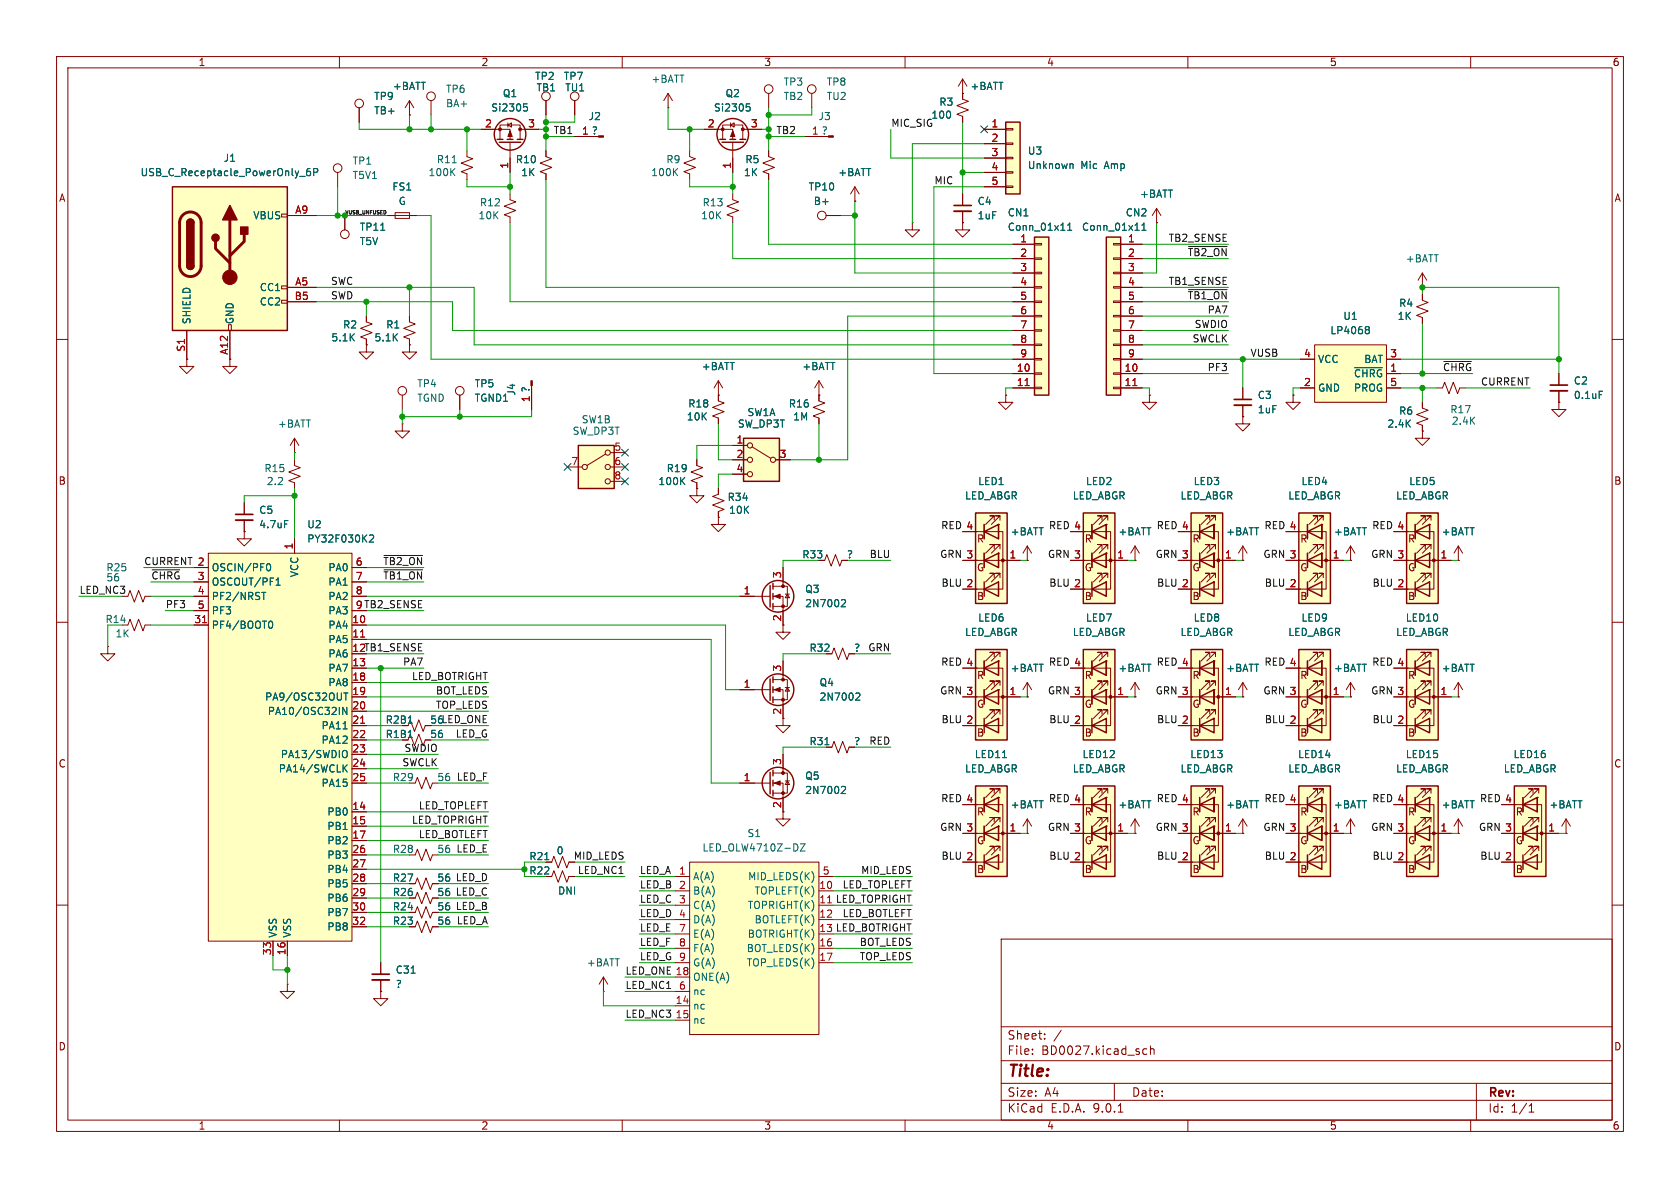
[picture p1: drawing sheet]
<svg xmlns="http://www.w3.org/2000/svg" width="297mm" height="210mm" viewBox="0 0 297 210" stroke-linecap="round" stroke-linejoin="round" font-family="sans-serif">
<defs><g id="words">
<text font-size="2.8" fill="#840000" x="178" y="190.9">Title:</text>
<g font-size="2.1" fill="#840000">
<text x="178" y="184">Sheet:</text>
<text x="178" y="186.7">File:</text>
<text x="184.1" y="186.7">BD0027.kicad_sch</text>
<text x="178" y="196.9">KiCad</text>
<text x="178" y="194.1">Size:</text>
<text x="184.7" y="194.1">A4</text>
<text x="185.7" y="196.9">E.D.A.</text>
<text x="193.3" y="196.9">9.0.1</text>
<text x="200" y="194.1">Date:</text>
<text x="263" y="194.3">Rev:</text>
<text x="263" y="196.9">Id:</text>
<text x="267.1" y="196.9">1/1</text>
</g>
<g font-size="1.8" fill="#840000">
<text x="35" y="11.9">1</text>
<text x="85" y="11.9">2</text>
<text x="135" y="11.9">3</text>
<text x="185" y="11.9">4</text>
<text x="235" y="11.9">5</text>
<text x="285" y="11.9">6</text>
<text x="10.3" y="35.9">A</text>
<text x="285.3" y="35.9">A</text>
<text x="10.3" y="85.9">B</text>
<text x="285.3" y="85.9">B</text>
<text x="172.6" y="96.1">R</text>
<text x="172.6" y="101.2">G</text>
<text x="191.7" y="96.1">R</text>
<text x="191.7" y="101.2">G</text>
<text x="210.7" y="96.1">R</text>
<text x="210.7" y="101.2">G</text>
<text x="229.8" y="96.1">R</text>
<text x="229.8" y="101.2">G</text>
<text x="248.8" y="96.1">R</text>
<text x="248.8" y="101.2">G</text>
<text x="172.6" y="106.3">B</text>
<text x="191.7" y="106.3">B</text>
<text x="210.7" y="106.3">B</text>
<text x="229.8" y="106.3">B</text>
<text x="248.8" y="106.3">B</text>
<text x="62.2" y="115.3">12TB1_SENSE</text>
<text x="172.6" y="120.2">R</text>
<text x="172.6" y="125.3">G</text>
<text x="191.7" y="120.2">R</text>
<text x="191.7" y="125.3">G</text>
<text x="210.7" y="120.2">R</text>
<text x="210.7" y="125.3">G</text>
<text x="229.8" y="120.2">R</text>
<text x="229.8" y="125.3">G</text>
<text x="248.8" y="120.2">R</text>
<text x="248.8" y="125.3">G</text>
<text x="68.1" y="128.1">R2B1</text>
<text x="68.1" y="130.7">R1B1</text>
<text x="138.2" y="126.4" transform="rotate(-90 138.2 126.4)">2</text>
<text x="172.6" y="130.4">B</text>
<text x="191.7" y="130.4">B</text>
<text x="210.7" y="130.4">B</text>
<text x="229.8" y="130.4">B</text>
<text x="248.8" y="130.4">B</text>
<text x="10.3" y="135.9">C</text>
<text x="285.3" y="135.9">C</text>
<text x="138.2" y="142.9" transform="rotate(-90 138.2 142.9)">2</text>
<text x="172.6" y="144.4">R</text>
<text x="172.6" y="149.5">G</text>
<text x="191.7" y="144.4">R</text>
<text x="191.7" y="149.5">G</text>
<text x="210.7" y="144.4">R</text>
<text x="210.7" y="149.5">G</text>
<text x="229.8" y="144.4">R</text>
<text x="229.8" y="149.5">G</text>
<text x="248.8" y="144.4">R</text>
<text x="248.8" y="149.5">G</text>
<text x="267.9" y="144.4">R</text>
<text x="267.9" y="149.5">G</text>
<text x="172.6" y="154.5">B</text>
<text x="191.7" y="154.5">B</text>
<text x="210.7" y="154.5">B</text>
<text x="229.8" y="154.5">B</text>
<text x="248.8" y="154.5">B</text>
<text x="267.9" y="154.5">B</text>
<text x="10.3" y="185.9">D</text>
<text x="285.3" y="185.9">D</text>
<text x="35" y="199.9">1</text>
<text x="85" y="199.9">2</text>
<text x="135" y="199.9">3</text>
<text x="185" y="199.9">4</text>
<text x="235" y="199.9">5</text>
<text x="285" y="199.9">6</text>
</g>
<g font-size="1.8" fill="#006464">
<text x="66" y="17.9">TP9</text>
<text x="69.4" y="16.1">+BATT</text>
<text x="78.7" y="16.6">TP6</text>
<text x="88.8" y="17.4">Q1</text>
<text x="94.5" y="14.3">TP2</text>
<text x="94.8" y="16.4">TB1</text>
<text x="99.6" y="14.3">TP7</text>
<text x="99.8" y="16.4">TU1</text>
<text x="115.1" y="14.8">+BATT</text>
<text x="128.2" y="17.4">Q2</text>
<text x="138.4" y="15.3">TP3</text>
<text x="138.4" y="17.9">TB2</text>
<text x="146.1" y="15.3">TP8</text>
<text x="146.1" y="17.9">TU2</text>
<text x="171.5" y="16.1">+BATT</text>
<text x="66" y="20.4">TB+</text>
<text x="78.7" y="19.2">BA+</text>
<text x="86.7" y="19.9">Si2305</text>
<text x="104" y="21.4">J2</text>
<text x="126.1" y="19.9">Si2305</text>
<text x="143.4" y="23.9">1 ?</text>
<text x="144.6" y="21.4">J3</text>
<text x="164.6" y="21.2">100</text>
<text x="166" y="18.9">R3</text>
<text x="39.4" y="28.8">J1</text>
<text x="62.2" y="29.3">TP1</text>
<text x="77.1" y="29.1">R11</text>
<text x="91.1" y="29.1">R10</text>
<text x="117.7" y="29.1">R9</text>
<text x="131.7" y="29.1">R5</text>
<text x="181.6" y="27.5">U3</text>
<text x="24.8" y="31.3">USB_C_Receptacle_PowerOnly_6P</text>
<text x="62.2" y="31.9">T5V1</text>
<text x="69.3" y="33.9">FS1</text>
<text x="75.7" y="31.3">100K</text>
<text x="92" y="31.3">1K</text>
<text x="115" y="31.3">100K</text>
<text x="131.4" y="31.3">1K</text>
<text x="142.9" y="33.9">TP10</text>
<text x="148.1" y="31.3">+BATT</text>
<text x="181.6" y="30.1">Unknown</text>
<text x="191.1" y="30.1">Mic</text>
<text x="195.4" y="30.1">Amp</text>
<text x="201.4" y="35.2">+BATT</text>
<text x="44.7" y="39">VBUS</text>
<text x="63.5" y="41">TP11</text>
<text x="70.4" y="36.4">G</text>
<text x="84.5" y="39">10K</text>
<text x="84.7" y="36.7">R12</text>
<text x="123.9" y="39">10K</text>
<text x="124.1" y="36.7">R13</text>
<text x="143.8" y="36.4">B+</text>
<text x="172.7" y="36.4">C4</text>
<text x="172.7" y="39">1uF</text>
<text x="178.1" y="41">Conn_01x11</text>
<text x="178.1" y="38.5">CN1</text>
<text x="191.2" y="41">Conn_01x11</text>
<text x="198.9" y="38.5">CN2</text>
<text x="63.5" y="43.5">T5V</text>
<text x="248.4" y="46.6">+BATT</text>
<text x="45.8" y="51.7">CC1</text>
<text x="33.9" y="57.4" transform="rotate(-90 33.9 57.4)">SHIELD</text>
<text x="41.5" y="57.4" transform="rotate(-90 41.5 57.4)">GND</text>
<text x="45.8" y="54.2">CC2</text>
<text x="60.6" y="58.3">R2</text>
<text x="68.2" y="58.3">R1</text>
<text x="235.1" y="59.3">LP4068</text>
<text x="237.4" y="56.7">U1</text>
<text x="247" y="56.7">1K</text>
<text x="247.2" y="54.5">R4</text>
<text x="58.5" y="60.6">5.1K</text>
<text x="66.1" y="60.6">5.1K</text>
<text x="124" y="65.6">+BATT</text>
<text x="141.7" y="65.6">+BATT</text>
<text x="232.9" y="64.4">VCC</text>
<text x="241.1" y="64.4">BAT</text>
<text x="73.7" y="68.7">TP4</text>
<text x="73.7" y="71.2">TGND</text>
<text x="83.8" y="68.7">TP5</text>
<text x="83.8" y="71.2">TGND1</text>
<text x="91.3" y="70" transform="rotate(-90 91.3 70)">J4</text>
<text x="222.3" y="70.7">C3</text>
<text x="232.9" y="69.4">GND</text>
<text x="239.3" y="66.9">~{CHRG}</text>
<text x="239.3" y="69.4">PROG</text>
<text x="278.1" y="68.2">C2</text>
<text x="278.1" y="70.7">0.1uF</text>
<text x="49" y="75.8">+BATT</text>
<text x="101.1" y="77.1">SW_DP3T</text>
<text x="102.7" y="75">SW1B</text>
<text x="121.3" y="74.5">10K</text>
<text x="121.6" y="72.2">R18</text>
<text x="130.3" y="75.8">SW_DP3T</text>
<text x="132" y="73.8">SW1A</text>
<text x="139.4" y="72.2">R16</text>
<text x="140.1" y="74.5">1M</text>
<text x="222.3" y="73.3">1uF</text>
<text x="245.2" y="75.8">2.4K</text>
<text x="247.2" y="73.5">R6</text>
<text x="256.3" y="73.3">R17</text>
<text x="256.5" y="75.3">2.4K</text>
<text x="46.6" y="83.7">R15</text>
<text x="117.8" y="83.7">R19</text>
<text x="47.1" y="86">2.2</text>
<text x="116.3" y="86">100K</text>
<text x="128.5" y="88.7">R34</text>
<text x="170.5" y="88.5">LED_ABGR</text>
<text x="172.8" y="86">LED1</text>
<text x="189.6" y="88.5">LED_ABGR</text>
<text x="191.9" y="86">LED2</text>
<text x="208.6" y="88.5">LED_ABGR</text>
<text x="210.9" y="86">LED3</text>
<text x="227.7" y="88.5">LED_ABGR</text>
<text x="230" y="86">LED4</text>
<text x="246.7" y="88.5">LED_ABGR</text>
<text x="249" y="86">LED5</text>
<text x="45.7" y="91">C5</text>
<text x="45.7" y="93.6">4.7uF</text>
<text x="54.2" y="93.6">U2</text>
<text x="128.8" y="91">10K</text>
<text x="178.6" y="94.8">+BATT</text>
<text x="197.6" y="94.8">+BATT</text>
<text x="216.7" y="94.8">+BATT</text>
<text x="235.7" y="94.8">+BATT</text>
<text x="254.8" y="94.8">+BATT</text>
<text x="18.7" y="101.2">R25</text>
<text x="37.3" y="101.2">OSCIN/PF0</text>
<text x="54.2" y="96.1">PY32F030K2</text>
<text x="58" y="101.2">PA0</text>
<text x="141.7" y="98.9">R33</text>
<text x="149.6" y="98.9">?</text>
<text x="18.7" y="103">56</text>
<text x="37.3" y="103.7">OSCOUT/PF1</text>
<text x="37.3" y="106.3">PF2/NRST</text>
<text x="52.9" y="102.1" transform="rotate(-90 52.9 102.1)">VCC</text>
<text x="58" y="103.7">PA1</text>
<text x="58" y="106.3">PA2</text>
<text x="142.2" y="105">Q3</text>
<text x="142.2" y="107.5">2N7002</text>
<text x="20.3" y="112.9">1K</text>
<text x="37.3" y="108.8">PF3</text>
<text x="37.3" y="111.4">PF4/BOOT0</text>
<text x="58" y="108.8">PA3</text>
<text x="58" y="111.4">PA4</text>
<text x="58" y="113.9">PA5</text>
<text x="170.5" y="112.6">LED_ABGR</text>
<text x="172.8" y="110.1">LED6</text>
<text x="189.6" y="112.6">LED_ABGR</text>
<text x="191.9" y="110.1">LED7</text>
<text x="208.6" y="112.6">LED_ABGR</text>
<text x="210.9" y="110.1">LED8</text>
<text x="227.7" y="112.6">LED_ABGR</text>
<text x="230" y="110.1">LED9</text>
<text x="246.7" y="112.6">LED_ABGR</text>
<text x="248.4" y="110.1">LED10</text>
<text x="58" y="116.4">PA6</text>
<text x="58" y="119">PA7</text>
<text x="143" y="115.4">R32</text>
<text x="150.9" y="115.4">?</text>
<text x="178.6" y="119">+BATT</text>
<text x="197.6" y="119">+BATT</text>
<text x="216.7" y="119">+BATT</text>
<text x="235.7" y="119">+BATT</text>
<text x="254.8" y="119">+BATT</text>
<text x="46.8" y="124.1">PA9/OSC32OUT</text>
<text x="58" y="121.5">PA8</text>
<text x="144.8" y="121.5">Q4</text>
<text x="144.8" y="124.1">2N7002</text>
<text x="47.2" y="126.6">PA10/OSC32IN</text>
<text x="56.7" y="129.1">PA11</text>
<text x="56.7" y="131.7">PA12</text>
<text x="76" y="130.7">56</text>
<text x="76" y="128.1">56</text>
<text x="143" y="131.9">R31</text>
<text x="150.9" y="131.9">?</text>
<text x="49.2" y="136.8">PA14/SWCLK</text>
<text x="49.5" y="134.2">PA13/SWDIO</text>
<text x="170.5" y="136.8">LED_ABGR</text>
<text x="172.2" y="134.2">LED11</text>
<text x="189.6" y="136.8">LED_ABGR</text>
<text x="191.3" y="134.2">LED12</text>
<text x="208.6" y="136.8">LED_ABGR</text>
<text x="210.3" y="134.2">LED13</text>
<text x="227.7" y="136.8">LED_ABGR</text>
<text x="229.4" y="134.2">LED14</text>
<text x="246.7" y="136.8">LED_ABGR</text>
<text x="248.4" y="134.2">LED15</text>
<text x="265.8" y="136.8">LED_ABGR</text>
<text x="267.5" y="134.2">LED16</text>
<text x="56.7" y="139.3">PA15</text>
<text x="69.4" y="138.3">R29</text>
<text x="77.2" y="138.3">56</text>
<text x="142.2" y="138">Q5</text>
<text x="142.2" y="140.6">2N7002</text>
<text x="178.6" y="143.1">+BATT</text>
<text x="197.6" y="143.1">+BATT</text>
<text x="216.7" y="143.1">+BATT</text>
<text x="235.7" y="143.1">+BATT</text>
<text x="254.8" y="143.1">+BATT</text>
<text x="273.8" y="143.1">+BATT</text>
<text x="57.8" y="144.4">PB0</text>
<text x="57.8" y="146.9">PB1</text>
<text x="57.8" y="149.5">PB2</text>
<text x="132" y="148.2">S1</text>
<text x="57.8" y="152">PB3</text>
<text x="57.8" y="154.5">PB4</text>
<text x="69.4" y="151">R28</text>
<text x="77.2" y="151">56</text>
<text x="93.5" y="154.8">R22</text>
<text x="93.5" y="152.2">R21</text>
<text x="98.3" y="151.2">0</text>
<text x="122.4" y="155.8">A(A)</text>
<text x="124.1" y="150.7">LED_OLW4710Z-DZ</text>
<text x="132.2" y="155.8">MID_LEDS(K)</text>
<text x="57.8" y="157.1">PB5</text>
<text x="57.8" y="159.6">PB6</text>
<text x="69.4" y="156.1">R27</text>
<text x="69.4" y="158.6">R26</text>
<text x="69.4" y="161.1">R24</text>
<text x="77.2" y="156.1">56</text>
<text x="77.2" y="158.6">56</text>
<text x="77.2" y="161.1">56</text>
<text x="98.6" y="158.3">DNI</text>
<text x="122.4" y="158.3">B(A)</text>
<text x="122.4" y="160.9">C(A)</text>
<text x="132.1" y="160.9">TOPRIGHT(K)</text>
<text x="133.3" y="158.3">TOPLEFT(K)</text>
<text x="49.1" y="165.9" transform="rotate(-90 49.1 165.9)">VSS</text>
<text x="51.7" y="165.9" transform="rotate(-90 51.7 165.9)">VSS</text>
<text x="57.8" y="162.2">PB7</text>
<text x="57.8" y="164.7">PB8</text>
<text x="69.4" y="163.7">R23</text>
<text x="77.2" y="163.7">56</text>
<text x="122.4" y="163.4">D(A)</text>
<text x="122.4" y="166">E(A)</text>
<text x="132.1" y="166">BOTRIGHT(K)</text>
<text x="133.3" y="163.4">BOTLEFT(K)</text>
<text x="69.9" y="172.3">C31</text>
<text x="103.6" y="171">+BATT</text>
<text x="122.4" y="168.5">F(A)</text>
<text x="122.4" y="171">G(A)</text>
<text x="122.4" y="173.6">ONE(A)</text>
<text x="131.9" y="168.5">BOT_LEDS(K)</text>
<text x="131.9" y="171">TOP_LEDS(K)</text>
<text x="69.9" y="174.9">?</text>
<text x="122.4" y="176.1">nc</text>
<text x="122.4" y="178.7">nc</text>
<text x="122.4" y="181.2">nc</text>
</g>
<g font-size="1.8" fill="#a90000">
<text x="85.7" y="22.6">2</text>
<text x="93.3" y="22.6">3</text>
<text x="102.8" y="23.9">1 ?</text>
<text x="125" y="22.6">2</text>
<text x="132.6" y="22.6">3</text>
<text x="175.2" y="22.6">1</text>
<text x="89.9" y="29.9" transform="rotate(-90 89.9 29.9)">1</text>
<text x="129.3" y="29.9" transform="rotate(-90 129.3 29.9)">1</text>
<text x="175.2" y="25.1">2</text>
<text x="175.2" y="27.7">3</text>
<text x="175.2" y="30.2">4</text>
<text x="175.2" y="32.8">5</text>
<text x="52.1" y="37.8">A9</text>
<text x="180.3" y="42.9">1</text>
<text x="180.3" y="45.5">2</text>
<text x="199.3" y="42.9">1</text>
<text x="199.3" y="45.5">2</text>
<text x="52" y="53.1">B5</text>
<text x="52.1" y="50.5">A5</text>
<text x="180.3" y="48">3</text>
<text x="180.3" y="50.5">4</text>
<text x="180.3" y="53.1">5</text>
<text x="199.3" y="48">3</text>
<text x="199.3" y="50.5">4</text>
<text x="199.3" y="53.1">5</text>
<text x="180.3" y="55.6">6</text>
<text x="180.3" y="58.2">7</text>
<text x="199.3" y="55.6">6</text>
<text x="199.3" y="58.2">7</text>
<text x="32.8" y="62.3" transform="rotate(-90 32.8 62.3)">S1</text>
<text x="40.4" y="62.8" transform="rotate(-90 40.4 62.8)">A12</text>
<text x="179.7" y="65.8">10</text>
<text x="180.3" y="60.7">8</text>
<text x="180.3" y="63.2">9</text>
<text x="198.7" y="65.8">10</text>
<text x="199.3" y="60.7">8</text>
<text x="199.3" y="63.2">9</text>
<text x="230.4" y="63.2">4</text>
<text x="245.7" y="63.2">3</text>
<text x="245.7" y="65.8">1</text>
<text x="93.7" y="71.2" transform="rotate(-90 93.7 71.2)">1 ?</text>
<text x="179.7" y="68.3">11</text>
<text x="198.7" y="68.3">11</text>
<text x="230.4" y="68.3">2</text>
<text x="245.7" y="68.3">5</text>
<text x="100.9" y="82.3">7</text>
<text x="108.5" y="79.8">5</text>
<text x="108.5" y="82.3">6</text>
<text x="130.1" y="78.5">1</text>
<text x="130.1" y="81">2</text>
<text x="130.1" y="83.6">4</text>
<text x="137.7" y="81">3</text>
<text x="108.5" y="84.8">8</text>
<text x="170.7" y="93.7">4</text>
<text x="189.8" y="93.7">4</text>
<text x="208.8" y="93.7">4</text>
<text x="227.9" y="93.7">4</text>
<text x="246.9" y="93.7">4</text>
<text x="34.9" y="100.1">2</text>
<text x="51.8" y="97.2" transform="rotate(-90 51.8 97.2)">1</text>
<text x="62.8" y="100.1">6</text>
<text x="170.7" y="98.8">3</text>
<text x="178.4" y="98.8">1</text>
<text x="189.8" y="98.8">3</text>
<text x="197.4" y="98.8">1</text>
<text x="208.8" y="98.8">3</text>
<text x="216.5" y="98.8">1</text>
<text x="227.9" y="98.8">3</text>
<text x="235.5" y="98.8">1</text>
<text x="246.9" y="98.8">3</text>
<text x="254.6" y="98.8">1</text>
<text x="34.9" y="105.2">4</text>
<text x="34.9" y="107.7">5</text>
<text x="34.9" y="102.6">3</text>
<text x="62.8" y="102.6">7</text>
<text x="62.8" y="105.2">8</text>
<text x="62.8" y="107.7">9</text>
<text x="131.4" y="105.2">1</text>
<text x="138.2" y="102.3" transform="rotate(-90 138.2 102.3)">3</text>
<text x="170.7" y="103.9">2</text>
<text x="189.8" y="103.9">2</text>
<text x="208.8" y="103.9">2</text>
<text x="227.9" y="103.9">2</text>
<text x="246.9" y="103.9">2</text>
<text x="34.2" y="110.2">31</text>
<text x="62.2" y="110.2">10</text>
<text x="62.2" y="112.8">11</text>
<text x="138.2" y="109.9" transform="rotate(-90 138.2 109.9)">2</text>
<text x="62.2" y="117.9">13</text>
<text x="62.2" y="115.3">12</text>
<text x="138.2" y="118.8" transform="rotate(-90 138.2 118.8)">3</text>
<text x="170.7" y="117.9">4</text>
<text x="189.8" y="117.9">4</text>
<text x="208.8" y="117.9">4</text>
<text x="227.9" y="117.9">4</text>
<text x="246.9" y="117.9">4</text>
<text x="62.2" y="120.4">18</text>
<text x="62.2" y="122.9">19</text>
<text x="62.2" y="125.5">20</text>
<text x="131.4" y="121.7">1</text>
<text x="170.7" y="122.9">3</text>
<text x="178.4" y="122.9">1</text>
<text x="189.8" y="122.9">3</text>
<text x="197.4" y="122.9">1</text>
<text x="208.8" y="122.9">3</text>
<text x="216.5" y="122.9">1</text>
<text x="227.9" y="122.9">3</text>
<text x="235.5" y="122.9">1</text>
<text x="246.9" y="122.9">3</text>
<text x="254.6" y="122.9">1</text>
<text x="62.2" y="128">21</text>
<text x="62.2" y="130.6">22</text>
<text x="170.7" y="128">2</text>
<text x="189.8" y="128">2</text>
<text x="208.8" y="128">2</text>
<text x="227.9" y="128">2</text>
<text x="246.9" y="128">2</text>
<text x="62.2" y="133.1">23</text>
<text x="62.2" y="135.6">24</text>
<text x="138.2" y="135.3" transform="rotate(-90 138.2 135.3)">3</text>
<text x="62.2" y="138.2">25</text>
<text x="62.2" y="143.3">14</text>
<text x="131.4" y="138.2">1</text>
<text x="170.7" y="142">4</text>
<text x="189.8" y="142">4</text>
<text x="208.8" y="142">4</text>
<text x="227.9" y="142">4</text>
<text x="246.9" y="142">4</text>
<text x="266" y="142">4</text>
<text x="62.2" y="145.8">15</text>
<text x="62.2" y="148.3">17</text>
<text x="170.7" y="147.1">3</text>
<text x="178.4" y="147.1">1</text>
<text x="189.8" y="147.1">3</text>
<text x="197.4" y="147.1">1</text>
<text x="208.8" y="147.1">3</text>
<text x="216.5" y="147.1">1</text>
<text x="227.9" y="147.1">3</text>
<text x="235.5" y="147.1">1</text>
<text x="246.9" y="147.1">3</text>
<text x="254.6" y="147.1">1</text>
<text x="266" y="147.1">3</text>
<text x="273.6" y="147.1">1</text>
<text x="62.2" y="150.9">26</text>
<text x="62.2" y="153.4">27</text>
<text x="62.2" y="156">28</text>
<text x="119.9" y="154.7">1</text>
<text x="145.3" y="154.7">5</text>
<text x="170.7" y="152.1">2</text>
<text x="189.8" y="152.1">2</text>
<text x="208.8" y="152.1">2</text>
<text x="227.9" y="152.1">2</text>
<text x="246.9" y="152.1">2</text>
<text x="266" y="152.1">2</text>
<text x="62.2" y="158.5">29</text>
<text x="62.2" y="161">30</text>
<text x="119.9" y="157.2">2</text>
<text x="144.7" y="157.2">10</text>
<text x="62.2" y="163.6">32</text>
<text x="119.9" y="164.8">7</text>
<text x="119.9" y="167.4">8</text>
<text x="144.7" y="162.3">12</text>
<text x="144.7" y="167.4">16</text>
<text x="48" y="169" transform="rotate(-90 48 169)">33</text>
<text x="50.5" y="169" transform="rotate(-90 50.5 169)">16</text>
<text x="144.7" y="169.9">17</text>
<text x="119.3" y="177.5">14</text>
<text x="119.9" y="175">6</text>
<text x="119.3" y="180.1">15</text>
</g>
<g font-size="1.8" fill="#0f0f0f">
<text x="97.8" y="23.8">TB1</text>
<text x="137.2" y="23.8">TB2</text>
<text x="157.5" y="22.5">MIC_SIG</text>
<text x="165.1" y="32.7">MIC</text>
<text x="206.5" y="42.8">TB2_SENSE</text>
<text x="209.9" y="45.4">~{TB2_ON}</text>
<text x="58.4" y="53">SWD</text>
<text x="58.4" y="50.5">SWC</text>
<text x="206.5" y="50.5">TB1_SENSE</text>
<text x="209.9" y="53">~{TB1_ON}</text>
<text x="211.1" y="58.1">SWDIO</text>
<text x="213.4" y="55.5">PA7</text>
<text x="210.7" y="60.6">SWCLK</text>
<text x="213.4" y="65.7">PF3</text>
<text x="221" y="63.2">VUSB</text>
<text x="255" y="65.7">~{CHRG}</text>
<text x="261.7" y="68.2">CURRENT</text>
<text x="166.3" y="93.6">RED 4</text>
<text x="185.3" y="93.6">RED 4</text>
<text x="204.4" y="93.6">RED 4</text>
<text x="223.4" y="93.6">RED 4</text>
<text x="242.5" y="93.6">RED 4</text>
<text x="25.4" y="100">CURRENT 2</text>
<text x="67.7" y="100">~{TB2_ON}</text>
<text x="153.6" y="98.7">BLU</text>
<text x="166.1" y="98.7">GRN 3</text>
<text x="185.2" y="98.7">GRN 3</text>
<text x="204.2" y="98.7">GRN 3</text>
<text x="223.3" y="98.7">GRN 3</text>
<text x="242.3" y="98.7">GRN 3</text>
<text x="14" y="105.1">LED_NC3</text>
<text x="26.7" y="102.5">~{CHRG} 3</text>
<text x="29.2" y="107.6">PF3</text>
<text x="62.8" y="107.7">9 TB2_SENSE</text>
<text x="67.7" y="102.5">~{TB1_ON}</text>
<text x="166.3" y="103.8">BLU 2</text>
<text x="185.4" y="103.8">BLU 2</text>
<text x="204.4" y="103.8">BLU 2</text>
<text x="223.5" y="103.8">BLU 2</text>
<text x="242.5" y="103.8">BLU 2</text>
<text x="71.2" y="117.8">PA7</text>
<text x="153.4" y="115.2">GRN</text>
<text x="166.3" y="117.8">RED 4</text>
<text x="185.3" y="117.8">RED 4</text>
<text x="204.4" y="117.8">RED 4</text>
<text x="223.4" y="117.8">RED 4</text>
<text x="242.5" y="117.8">RED 4</text>
<text x="72.7" y="120.3">LED_BOTRIGHT</text>
<text x="77" y="122.8">BOT_LEDS</text>
<text x="77" y="125.4">TOP_LEDS</text>
<text x="166.1" y="122.8">GRN 3</text>
<text x="185.2" y="122.8">GRN 3</text>
<text x="204.2" y="122.8">GRN 3</text>
<text x="223.3" y="122.8">GRN 3</text>
<text x="242.3" y="122.8">GRN 3</text>
<text x="76" y="128.1">56LED_ONE</text>
<text x="80.5" y="130.5">LED_G</text>
<text x="153.6" y="131.7">RED</text>
<text x="166.3" y="127.9">BLU 2</text>
<text x="185.4" y="127.9">BLU 2</text>
<text x="204.4" y="127.9">BLU 2</text>
<text x="223.5" y="127.9">BLU 2</text>
<text x="242.5" y="127.9">BLU 2</text>
<text x="71" y="135.5">SWCLK</text>
<text x="71.4" y="133">SWDIO</text>
<text x="73.9" y="143.2">LED_TOPLEFT</text>
<text x="80.7" y="138.1">LED_F</text>
<text x="166.3" y="141.9">RED 4</text>
<text x="185.3" y="141.9">RED 4</text>
<text x="204.4" y="141.9">RED 4</text>
<text x="223.4" y="141.9">RED 4</text>
<text x="242.5" y="141.9">RED 4</text>
<text x="261.5" y="141.9">RED 4</text>
<text x="72.7" y="145.7">LED_TOPRIGHT</text>
<text x="73.9" y="148.2">LED_BOTLEFT</text>
<text x="166.1" y="147">GRN 3</text>
<text x="185.2" y="147">GRN 3</text>
<text x="204.2" y="147">GRN 3</text>
<text x="223.3" y="147">GRN 3</text>
<text x="242.3" y="147">GRN 3</text>
<text x="261.4" y="147">GRN 3</text>
<text x="80.5" y="155.9">LED_D</text>
<text x="80.6" y="150.8">LED_E</text>
<text x="101.3" y="152.1">MID_LEDS</text>
<text x="102.1" y="154.6">LED_NC1</text>
<text x="113" y="154.6">LED_A</text>
<text x="152.1" y="154.6">MID_LEDS</text>
<text x="166.3" y="152.1">BLU 2</text>
<text x="185.4" y="152.1">BLU 2</text>
<text x="204.4" y="152.1">BLU 2</text>
<text x="223.5" y="152.1">BLU 2</text>
<text x="242.5" y="152.1">BLU 2</text>
<text x="261.6" y="152.1">BLU 2</text>
<text x="80.5" y="158.4">LED_C</text>
<text x="80.5" y="160.9">LED_B</text>
<text x="113" y="159.7">LED_C 3</text>
<text x="113" y="157.1">LED_B</text>
<text x="144.7" y="159.8">11 LED_TOPRIGHT</text>
<text x="148.9" y="157.1">LED_TOPLEFT</text>
<text x="80.7" y="163.5">LED_A</text>
<text x="113" y="162.2">LED_D 4</text>
<text x="113" y="164.8">LED_E</text>
<text x="113" y="167.3">LED_F</text>
<text x="144.7" y="164.8">13 LED_BOTRIGHT</text>
<text x="148.9" y="162.2">LED_BOTLEFT</text>
<text x="151.9" y="167.3">BOT_LEDS</text>
<text x="110.5" y="172.4">LED_ONE 18</text>
<text x="113" y="169.8">LED_G 9</text>
<text x="151.9" y="169.8">TOP_LEDS</text>
<text x="110.5" y="174.9">LED_NC1</text>
<text x="110.5" y="180">LED_NC3</text>
</g>
<text font-size="1.8" fill="#009600" x="18.6" y="110.3">R14</text>
<text font-size=".9" fill="#0f0f0f" x="61" y="37.9">VUSB_UNFUSED</text>
</g></defs>
<g fill="none" stroke="#840000" stroke-width=".18">
<path d="M10 10h277v190h-277zM12 12h273v186h-273zM60 10v2M76.2 17.8v2.5M110 10v2M118.1 19.1h.1M118.1 16.5l-.8 1.3M118.1 16.5l.8 1.3M118.1 16.5v2.6M135.9 16.5v2.6M160 10v2M210 10v2"/>
<path d="M260 10v2M68.6 38.1h5.1M69.8 37.6h2.6v1h-2.6zM82.5 26.7v1l1.1 .4-2.1 .7 2.1 .8-2.1 .8 1 .3v1.1M10 60h2M285 60h2M10 110h2M285 110h2M72.4 156.2h1l.4-1 .7 2 .8-2 .8 2 .4-1h1M10 160h2M177 166h108v32h-108zM285 160h2"/>
<path d="M60 198v2M110 198v2M160 198v2M177 194.5h108M177 191.5h108M177 187.5h108M177 181.5h108M182.5 186.3v.1M182.5 185.5v.1M184.7 183.6v.1M184.7 182.8v.1M187.6 182.1l-1.3 2"/>
<path d="M197 191.5v3M197.7 196.6h.8M202 186.1l.3 .3 .4-.1M202.7 185.5l-.4-.1-.3 .3M203.4 185.5l.2-.1 .4 .1v.9M203.4 184.9v1.5M210 198v2M260 198v2M261 191.5v6.5M270.3 196.6h.9M270.3 195.5l.4-.4v1.5"/>
<circle cx="76.2" cy="17" r=".76"/>
<circle cx="135.9" cy="15.7" r=".76"/>
</g>
<path d="M79.9 30.3l.5 .8M79.9 28.8h.8M80.4 29.8l-.7 .7" fill="none" stroke="#006464" stroke-width=".18"/>
<path d="M177.8 21.6h2.5v12.7h-2.5z" fill="#ffffc2"/>
<g fill="none" stroke="#840000" stroke-width=".25">
<path d="M87.9 24.6h1M88.3 25.1h3.8M89.7 24.6h1M91.4 24.6h1.1M177.8 21.6h2.5v12.7h-2.5z"/>
<circle cx="90.2" cy="23.7" r="2.79"/>
</g>
<g fill="none" stroke="#840000" stroke-width=".18">
<path d="M63.5 19.1v2.5M72.4 17.8l-.8 1.3M72.4 17.8l.8 1.3M72.4 17.8v2.5M72.4 20.3h.1M85.1 22.9h5.1v1.7M88.4 24.6v-2.5h3.5v2.5M89.8 22.1l.6-.4v.8zM89.8 21.7v.8M90.2 25.1v5.4M91.9 22.9h3.3M96.5 26.7v1l1 .4-2 .7 2 .8-2 .8 1 .3v1.1"/>
<path d="M121.9 26.7v1l1 .4-2 .7 2 .8-2 .8 1 .3v1.1M129.5 34.3v1l1.1 .4-2.1 .7 2.1 .8-2.1 .8 1 .4v1M135.9 26.7v1l1 .4-2 .7 2 .8-2 .8 1 .3v1.1M142.2 24.1h3.8M161.3 39.4v1.2h1.3l-1.3 1.3-1.3-1.3h1.3M161.3 39.4h.1M170.2 39.4v1.2h1.2l-1.2 1.3-1.3-1.3h1.3M170.2 39.4h.1M170.2 34.3v2M170.2 37.3v2.1M174 22.9h3.8M174 25.4h3.8"/>
<path d="M174 27.9h3.8M174 30.5h3.8M174 33h3.8M177.8 22.7h1.3v.3h-1.3zM177.8 25.3h1.3v.2h-1.3zM177.8 27.8h1.3v.3h-1.3zM177.8 30.4h1.3v.2h-1.3zM177.8 32.9h1.3v.2h-1.3zM219.7 68.6v2M219.7 71.6v2.1M72.4 158.8h1l.4-1.1 .7 2.1 .8-2.1 .8 2.1 .4-1h1M96.5 154.9h1l.4-1 .8 2.1 .7-2.1 .8 2.1 .4-1.1h1"/>
<path d="M72.4 161.3h1l.4-1 .7 2 .8-2 .8 2 .4-1h1M72.4 163.8h1l.4-1 .7 2 .8-2 .8 2 .4-1h1"/>
<circle cx="63.5" cy="18.3" r=".76"/>
</g>
<path d="M92.6 18.4h.6M92.7 18.8h.3l.3 .3-.1 .4-.5 .1M119.2 30.3l.6 .8M119.8 29.8l-.7 .7M189.3 28.9l.4 .2v.7" fill="none" stroke="#006464" stroke-width=".18"/>
<g fill="#840000" stroke="#840000" stroke-width=".18">
<path d="M146.5 24h.8v.3h-.8z"/>
<path d="M90.2 23.1l.4 1h-.8z"/>
<circle cx="91.9" cy="22.9" r=".25"/>
<circle cx="88.4" cy="22.9" r=".25"/>
</g>
<path d="M168.7 36.3h3M218.2 70.6h3" fill="none" stroke="#840000" stroke-width=".3"/>
<path d="M168.7 37.3h3M218.2 71.6h3" fill="none" stroke="#840000" stroke-width=".33"/>
<path d="M229.6 138.9h5.6v16h-5.6z" fill="#ffffc2"/>
<path d="M229.6 138.9h5.6v16h-5.6zM231.1 142.2l2.6-1.2v2.5zM231.1 147.3l2.6-1.2v2.5zM231.1 152.4l2.6-1.3v2.6zM231.1 141v2.5M231.1 146.1v2.5M231.1 151.1v2.6" fill="none" stroke="#840000" stroke-width=".25"/>
<g fill="none" stroke="#840000" stroke-width=".18">
<path d="M96.5 17.8v2.5M101.6 17.8v2.5M90.2 34.3v1l1 .4-2 .7 2 .8-2 .8 1 .4v1M101.6 24.1h3.8M72.4 138.4h1l.4-1 .7 2 .8-2 .8 2 .4-1h1M72.4 151.1h1l.4-1 .7 2 .8-2 .8 2 .4-1h1M96.5 152.4h1l.4-1 .8 2 .7-2 .8 2 .4-1h1M227.3 142.2h7.1v10.2h-7.1M227.3 147.3h10.2M231.1 141v2.5M231.1 146.1v2.5M232.9 140.2v-.8h-.7h.7l-1.5 1.6"/>
<path d="M232.9 145.3v-.8h-.7h.7l-1.5 1.6M232.9 150.4v-.8h-.7h.7l-1.5 1.5M233.7 141h.1M233.7 141v2.5zM233.7 146.1h.1M233.7 146.1v2.5zM233.9 140.2v-.8h-.7h.7l-1.5 1.6M233.9 145.3v-.8h-.7h.7l-1.5 1.6M233.9 150.4v-.8h-.7h.7l-1.5 1.5M106.7 175.3h.1M106.7 172.7l-.8 1.3M106.7 172.7l.7 1.3"/>
<path d="M106.7 172.7v2.6"/>
<circle cx="96.5" cy="17" r=".76"/>
<circle cx="101.6" cy="17" r=".76"/>
</g>
<g fill="#840000" stroke="#840000" stroke-width=".18">
<path d="M105.8 24h.9v.3h-.9z"/>
<circle cx="234.4" cy="147.3" r=".25"/>
</g>
<path d="M96.3 152h.7" fill="none" stroke="#006464" stroke-width=".18"/>
<path d="M121.9 152.4h22.9v30.5h-22.9z" fill="#ffffc2"/>
<g fill="none" stroke="#840000" stroke-width=".18">
<path d="M143.5 16.5v2.6M81.3 69.9v2.5M94 68.6v3.8M177.8 69.9v1.2h1.3l-1.3 1.3-1.3-1.3h1.3M177.8 69.9h.1M19 114.3v1.3h1.3l-1.3 1.2-1.2-1.2h1.2M19 114.3h.1M21.6 105.4h1l.4-1 .7 2 .8-2 .8 2 .4-1h1M21.6 110.5h1l.4-1 .7 2 .8-2 .8 2 .4-1h1M72.1 128.3l.4-1 .8 2 .7-2 .8 2 .4-1h1M72.1 130.8l.4-1 .8 2 .7-2 .8 2 .4-1h1M119.4 154.9h2.5"/>
<path d="M119.4 157.5h2.5M121.9 152.4h22.9v30.5h-22.9zM138.4 143.5v1.3h1.3l-1.3 1.3-1.2-1.3h1.2M144.8 154.9h2.5M144.8 157.5h2.5M119.4 160h2.5M119.4 162.6h2.5M119.4 165.1h2.5M119.4 167.6h2.5M119.4 170.2h2.5M119.4 172.7h2.5M119.4 175.3h2.5"/>
<path d="M119.4 177.8h2.5M144.8 162.6h2.5M144.8 167.6h2.5M144.8 170.2h2.5M119.4 180.3h2.5"/>
<circle cx="143.5" cy="15.7" r=".76"/>
<circle cx="81.3" cy="69.1" r=".76"/>
</g>
<path d="M72.2 127.8h.7M72.2 130.4h.7M141.5 149.2h.8l-.8 1.2h.8M143.8 154.6v.9" fill="none" stroke="#006464" stroke-width=".18"/>
<path d="M93.9 67.3h.2v.9h-.2z" fill="#840000" stroke="#840000" stroke-width=".18"/>
<path d="M36.8 97.8h25.4v68.6h-25.4z" fill="#ffffc2"/>
<g fill="none" stroke="#840000" stroke-width=".18">
<path d="M36.8 97.8h25.4v68.6h-25.4zM43.2 94v1.3h1.2l-1.2 1.2-1.3-1.2h1.3M43.2 94h.1M52.1 95.3v2.5M34.3 100.3h2.5M34.3 102.9h2.5M34.3 105.4h2.5M34.3 108h2.5M34.3 110.5h2.5M62.2 100.3h2.6M62.2 102.9h2.6M62.2 105.4h2.6"/>
<path d="M62.2 108h2.6M62.2 110.5h2.6M62.2 113h2.6M62.2 118.1h2.6M62.2 120.7h2.6M62.2 123.2h2.6M62.2 125.7h2.6M62.2 128.3h2.6M62.2 130.8h2.6M62.2 133.4h2.6M62.2 135.9h2.6M62.2 138.4h2.6"/>
<path d="M62.2 143.5h2.6M62.2 146.1h2.6M62.2 148.6h2.6M62.2 151.1h2.6M62.2 153.7h2.6M62.2 156.2h2.6M62.2 158.8h2.6M48.3 166.4v2.5M50.8 166.4v2.5M62.2 161.3h2.6M62.2 163.8h2.6"/>
</g>
<g fill="none" stroke="#006464" stroke-width=".18">
<path d="M47.2 99.9l.2-.3a.68 .68 0 0 1 .5 .7 .68 .68 0 0 1-.5 .6l-.2-.2M65.3 94.7l.5-.1 .3 .3-.8 .9h.8M46.3 104.7h.7M46.6 104.7v1.3M47.6 109.9l.2-.1a.68 .68 0 0 1 .4 .6 .68 .68 0 0 1-.4 .7l-.2-.2M48.8 103.4h.7M48.8 102.5l.4-.3v1.2M60.7 128.8h.7M60.8 122.5h.7M60.8 132.7a.43 .43 0 0 1 .6 .4v.4a.43 .43 0 0 1-.6 .4M60.8 135.7l.6 .8M61.1 122.5v1.3"/>
<path d="M61.3 125v1.3l-.7-1.3v1.3M61.4 135.2l-.7 .7"/>
</g>
<path d="M35.8 110.1h.7M63.7 112.6h.8M63.7 127.9h.8" fill="none" stroke="#a90000" stroke-width=".18"/>
<path d="M131.4 77.5h6.4v7.6h-6.4z" fill="#ffffc2"/>
<path d="M131.4 77.5h6.4v7.6h-6.4z" fill="none" stroke="#840000" stroke-width=".25"/>
<g fill="none" stroke="#840000" stroke-width=".18">
<path d="M251.5 50.8h.1M251.5 48.3l.7 1.2M251.5 48.3l-.8 1.2M251.5 48.3v2.5M129.5 78.7h2.6M133 79l3.3 2M43.2 88.9v2M43.2 91.9v2.1M123.2 81.3v1l1 .4-2 .7 2 .8-2 .8 1 .3v1.1M123.2 86.4v1.2h1.3l-1.3 1.3-1.3-1.3h1.3M123.2 86.4h.1M127 86.4v1l-1 .4 2 .7-2 .8 2 .7-1 .4v1"/>
<path d="M129.5 81.3h2.6M129.5 83.8h2.6M137.2 81.3h2.5M181.6 99.1h.1M181.6 96.5l-.8 1.3M181.6 96.5l.8 1.3M181.6 96.5v2.6M50.8 174v1.3h1.3l-1.3 1.2-1.3-1.2h1.3M50.8 174h.1M67.3 175.3v1.2h1.3l-1.3 1.3-1.3-1.3h1.3M67.3 175.3h.1M67.3 170.2v2"/>
<path d="M67.3 173.2v2.1"/>
<circle cx="132.6" cy="78.7" r=".46"/>
<circle cx="132.6" cy="83.8" r=".46"/>
<circle cx="132.6" cy="81.3" r=".46"/>
<circle cx="136.7" cy="81.3" r=".46"/>
</g>
<path d="M41.7 90.9h3M65.8 172.2h3" fill="none" stroke="#840000" stroke-width=".3"/>
<path d="M41.7 91.9h3M65.8 173.2h3" fill="none" stroke="#840000" stroke-width=".33"/>
<path d="M50.3 92h.6M120.5 84.9l.6 .8M121.1 84.4l-.8 .7M72.7 172h.7" fill="none" stroke="#006464" stroke-width=".18"/>
<path d="M102.2 78.7h6.4v7.7h-6.4z" fill="#ffffc2"/>
<path d="M102.2 78.7h6.4v7.7h-6.4z" fill="none" stroke="#840000" stroke-width=".25"/>
<g fill="none" stroke="#840000" stroke-width=".18">
<path d="M100.3 82.6h2.6M107.1 80.3l-3.3 2M107.9 82.6h2.6M107.9 80h2.6M107.9 85.1h2.6"/>
<circle cx="103.4" cy="82.6" r=".46"/>
<circle cx="107.4" cy="85.1" r=".46"/>
<circle cx="107.4" cy="80" r=".46"/>
<circle cx="107.4" cy="82.6" r=".46"/>
</g>
<path d="M172.5 90.7h5.6v16h-5.6z" fill="#ffffc2"/>
<path d="M172.5 90.7h5.6v16h-5.6zM174 94l2.5-1.3v2.6zM174 99.1l2.5-1.3v2.5zM174 92.7v2.6M174 97.8v2.5M174 104.1l2.5-1.2v2.5zM174 102.9v2.5" fill="none" stroke="#840000" stroke-width=".25"/>
<g fill="none" stroke="#840000" stroke-width=".18">
<path d="M170.2 94h7.1v10.1h-7.1M170.2 99.1h10.1M174 92.7v2.6M174 97.8v2.5M175.8 91.9v-.7h-.8h.8l-1.6 1.5M175.8 97v-.7h-.8h.8l-1.6 1.5M176.5 92.7h.1M176.5 92.7v2.6zM176.5 97.8h.1M176.5 97.8v2.5zM176.8 91.9v-.7h-.8h.8l-1.5 1.5M176.8 97v-.7h-.8h.8l-1.5 1.5"/>
<path d="M175.8 102.1v-.8h-.8h.8l-1.6 1.6M176.8 102.1v-.8h-.8h.8l-1.5 1.6"/>
</g>
<circle cx="177.3" cy="99.1" r=".25" fill="#840000" stroke="#840000" stroke-width=".18"/>
<path d="M191.5 90.7h5.6v16h-5.6z" fill="#ffffc2"/>
<path d="M191.5 90.7h5.6v16h-5.6zM193 94l2.6-1.3v2.6zM193 99.1l2.6-1.3v2.5zM193 92.7v2.6M193 97.8v2.5M193 104.1l2.6-1.2v2.5zM193 102.9v2.5" fill="none" stroke="#840000" stroke-width=".25"/>
<g fill="none" stroke="#840000" stroke-width=".18">
<path d="M189.2 94h7.1v10.1h-7.1M189.2 99.1h10.2M193 92.7v2.6M193 97.8v2.5M194.8 91.9v-.7h-.7h.7l-1.5 1.5M194.8 97v-.7h-.7h.7l-1.5 1.5M195.6 92.7h.1M195.6 92.7v2.6zM195.6 97.8h.1M195.6 97.8v2.5zM195.8 91.9v-.7h-.7h.7l-1.5 1.5M195.8 97v-.7h-.7h.7l-1.5 1.5"/>
<path d="M194.8 102.1v-.8h-.7h.7l-1.5 1.6M195.8 102.1v-.8h-.7h.7l-1.5 1.6"/>
</g>
<circle cx="196.3" cy="99.1" r=".25" fill="#840000" stroke="#840000" stroke-width=".18"/>
<path d="M210.6 90.7h5.6v16h-5.6z" fill="#ffffc2"/>
<path d="M210.6 90.7h5.6v16h-5.6zM212.1 94l2.5-1.3v2.6zM212.1 99.1l2.5-1.3v2.5zM212.1 92.7v2.6M212.1 97.8v2.5M212.1 104.1l2.5-1.2v2.5zM212.1 102.9v2.5" fill="none" stroke="#840000" stroke-width=".25"/>
<g fill="none" stroke="#840000" stroke-width=".18">
<path d="M200.7 99.1h.1M200.7 96.5l-.8 1.3M200.7 96.5l.7 1.3M200.7 96.5v2.6M208.3 94h7.1v10.1h-7.1M208.3 99.1h10.1M212.1 92.7v2.6M212.1 97.8v2.5M213.9 91.9v-.7h-.8h.8l-1.6 1.5M213.9 97v-.7h-.8h.8l-1.6 1.5M214.6 92.7h.1M214.6 92.7v2.6z"/>
<path d="M214.6 97.8h.1M214.6 97.8v2.5zM214.9 91.9v-.7h-.8h.8l-1.5 1.5M214.9 97v-.7h-.8h.8l-1.5 1.5M213.9 102.1v-.8h-.8h.8l-1.6 1.6M214.9 102.1v-.8h-.8h.8l-1.5 1.6"/>
</g>
<circle cx="215.4" cy="99.1" r=".25" fill="#840000" stroke="#840000" stroke-width=".18"/>
<path d="M172.5 138.9h5.6v16h-5.6z" fill="#ffffc2"/>
<path d="M172.5 138.9h5.6v16h-5.6zM174 142.2l2.5-1.2v2.5zM174 147.3l2.5-1.2v2.5zM174 152.4l2.5-1.3v2.6zM174 141v2.5M174 146.1v2.5M174 151.1v2.6" fill="none" stroke="#840000" stroke-width=".25"/>
<g fill="none" stroke="#840000" stroke-width=".18">
<path d="M251.5 52.1v1l1 .4-2.1 .7 2.1 .8-2.1 .8 1.1 .3v1.1M52.1 77.5v2.5M52.1 77.5l.7 1.2M52.1 77.5l-.8 1.2M127 69.9h.1M127 67.3v3.6l1 .3-2 .8 2 .8-2 .7 1 .4v1M127 67.3l-.8 1.3M127 67.3l.8 1.3M144.8 69.9h.1M144.8 67.3v3.6l1 .3-2 .8 2 .8-2 .7 1 .4v1M144.8 67.3l-.8 1.3M144.8 67.3l.7 1.3"/>
<path d="M203.2 69.9v1.2h-1.3l1.3 1.3 1.3-1.3h-1.3M203.2 69.9h.1M219.7 73.7v1.2h1.3l-1.3 1.3-1.3-1.3h1.3M219.7 73.7h.1M254 68.6h1l.4-1 .8 2 .7-2 .8 2 .4-1h1M275.6 71.1v1.3h1.3l-1.3 1.3-1.3-1.3h1.3M275.6 71.1h.1M275.6 66v2.1M275.6 69.1v2M52.1 81.3v1l1 .4-2 .7 2 .8-2 .8 1 .3v1.1M52.1 80h.1M238.8 99.1h.1"/>
<path d="M238.8 96.5v2.6M238.8 96.5l-.8 1.3M238.8 96.5l.7 1.3M170.2 142.2h7.1v10.2h-7.1M170.2 147.3h10.1M174 141v2.5M174 146.1v2.5M175.8 140.2v-.8h-.8h.8l-1.6 1.6M175.8 145.3v-.8h-.8h.8l-1.6 1.6M175.8 150.4v-.8h-.8h.8l-1.6 1.5M176.5 141h.1M176.5 141v2.5z"/>
<path d="M176.5 146.1h.1M176.5 146.1v2.5zM176.8 140.2v-.8h-.8h.8l-1.5 1.6M176.8 145.3v-.8h-.8h.8l-1.5 1.6M176.8 150.4v-.8h-.8h.8l-1.5 1.5M181.6 147.3h.1M181.6 144.8l-.8 1.3M181.6 144.8l.8 1.3M181.6 144.8v2.5M200.7 147.3h.1M200.7 144.8l-.8 1.3M200.7 144.8l.7 1.3"/>
<path d="M200.7 144.8v2.5M238.8 147.3h.1M238.8 144.8l-.8 1.3M238.8 144.8l.7 1.3M238.8 144.8v2.5"/>
</g>
<circle cx="177.3" cy="147.3" r=".25" fill="#840000" stroke="#840000" stroke-width=".18"/>
<path d="M282.7 69.2h.6M177.2 133.9h.8" fill="none" stroke="#006464" stroke-width=".18"/>
<path d="M274.1 68.1h3" fill="none" stroke="#840000" stroke-width=".3"/>
<path d="M274.1 69.1h3" fill="none" stroke="#840000" stroke-width=".33"/>
<path d="M191.5 138.9h5.6v16h-5.6z" fill="#ffffc2"/>
<path d="M191.5 138.9h5.6v16h-5.6zM193 142.2l2.6-1.2v2.5zM193 147.3l2.6-1.2v2.5zM193 152.4l2.6-1.3v2.6zM193 141v2.5M193 146.1v2.5M193 151.1v2.6" fill="none" stroke="#840000" stroke-width=".25"/>
<g fill="none" stroke="#840000" stroke-width=".18">
<path d="M189.2 142.2h7.1v10.2h-7.1M189.2 147.3h10.2M193 141v2.5M193 146.1v2.5M194.8 140.2v-.8h-.7h.7l-1.5 1.6M194.8 145.3v-.8h-.7h.7l-1.5 1.6M194.8 150.4v-.8h-.7h.7l-1.5 1.5M195.6 141h.1M195.6 141v2.5zM195.6 146.1h.1M195.6 146.1v2.5zM195.8 140.2v-.8h-.7h.7l-1.5 1.6"/>
<path d="M195.8 145.3v-.8h-.7h.7l-1.5 1.6M195.8 150.4v-.8h-.7h.7l-1.5 1.5"/>
</g>
<circle cx="196.3" cy="147.3" r=".25" fill="#840000" stroke="#840000" stroke-width=".18"/>
<path d="M248.7 138.9h5.6v16h-5.6z" fill="#ffffc2"/>
<path d="M248.7 138.9h5.6v16h-5.6zM250.2 142.2l2.5-1.2v2.5zM250.2 147.3l2.5-1.2v2.5zM250.2 152.4l2.5-1.3v2.6zM250.2 141v2.5M250.2 146.1v2.5M250.2 151.1v2.6" fill="none" stroke="#840000" stroke-width=".25"/>
<g fill="none" stroke="#840000" stroke-width=".18">
<path d="M246.4 142.2h7.1v10.2h-7.1M246.4 147.3h10.1M250.2 141v2.5M250.2 146.1v2.5M252 140.2v-.8h-.8h.8l-1.6 1.6M252 145.3v-.8h-.8h.8l-1.6 1.6M252 150.4v-.8h-.8h.8l-1.6 1.5M252.7 141h.1M252.7 141v2.5zM252.7 146.1h.1M252.7 146.1v2.5zM253 140.2v-.8h-.8h.8l-1.5 1.6"/>
<path d="M253 145.3v-.8h-.8h.8l-1.5 1.6M253 150.4v-.8h-.8h.8l-1.5 1.5"/>
</g>
<circle cx="253.5" cy="147.3" r=".25" fill="#840000" stroke="#840000" stroke-width=".18"/>
<path d="M229.6 90.7h5.6v16h-5.6z" fill="#ffffc2"/>
<path d="M229.6 90.7h5.6v16h-5.6zM231.1 94l2.6-1.3v2.6zM231.1 99.1l2.6-1.3v2.5zM231.1 92.7v2.6M231.1 97.8v2.5M231.1 104.1l2.6-1.2v2.5zM231.1 102.9v2.5" fill="none" stroke="#840000" stroke-width=".25"/>
<g fill="none" stroke="#840000" stroke-width=".18">
<path d="M227.3 94h7.1v10.1h-7.1M227.3 99.1h10.2M231.1 92.7v2.6M231.1 97.8v2.5M232.9 91.9v-.7h-.7h.7l-1.5 1.5M232.9 97v-.7h-.7h.7l-1.5 1.5M233.7 92.7h.1M233.7 92.7v2.6zM233.7 97.8h.1M233.7 97.8v2.5zM233.9 91.9v-.7h-.7h.7l-1.5 1.5M233.9 97v-.7h-.7h.7l-1.5 1.5"/>
<path d="M232.9 102.1v-.8h-.7h.7l-1.5 1.6M233.9 102.1v-.8h-.7h.7l-1.5 1.6"/>
</g>
<circle cx="234.4" cy="99.1" r=".25" fill="#840000" stroke="#840000" stroke-width=".18"/>
<path d="M267.7 138.9h5.6v16h-5.6z" fill="#ffffc2"/>
<path d="M267.7 138.9h5.6v16h-5.6zM269.2 142.2l2.6-1.2v2.5zM269.2 147.3l2.6-1.2v2.5zM269.2 152.4l2.6-1.3v2.6zM269.2 141v2.5M269.2 146.1v2.5M269.2 151.1v2.6" fill="none" stroke="#840000" stroke-width=".25"/>
<g fill="none" stroke="#840000" stroke-width=".18">
<path d="M204.5 39.4h.1M204.5 36.8l.7 1.3M204.5 36.8l-.8 1.3M204.5 36.8v2.6M72.4 55.9v1l1 .4-2 .7 2 .8-2 .8 1 .3v1.1M71.1 69.9v2.5M72.4 61v1.2h1.3l-1.3 1.3-1.3-1.3h1.3M72.4 61h.1M219.7 99.1h.1M219.7 96.5l-.8 1.3M219.7 96.5l.8 1.3M219.7 96.5v2.6"/>
<path d="M200.7 123.2h.1M200.7 120.7l-.8 1.2M200.7 120.7l.7 1.2M200.7 120.7v2.5M257.8 147.3h.1M257.8 144.8l-.8 1.3M257.8 144.8l.8 1.3M257.8 144.8v2.5M265.4 142.2h7.1v10.2h-7.1M265.4 147.3h10.2M269.2 141v2.5M269.2 146.1v2.5"/>
<path d="M271 140.2v-.8h-.7h.7l-1.5 1.6M271 145.3v-.8h-.7h.7l-1.5 1.6M271 150.4v-.8h-.7h.7l-1.5 1.5M271.8 141h.1M271.8 141v2.5zM271.8 146.1h.1M271.8 146.1v2.5zM272 140.2v-.8h-.7h.7l-1.5 1.6M272 145.3v-.8h-.7h.7l-1.5 1.6M272 150.4v-.8h-.7h.7l-1.5 1.5M276.9 147.3h.1M276.9 144.8l-.8 1.3"/>
<path d="M276.9 144.8l.7 1.3M276.9 144.8v2.5"/>
<circle cx="71.1" cy="69.1" r=".76"/>
</g>
<circle cx="272.5" cy="147.3" r=".25" fill="#840000" stroke="#840000" stroke-width=".18"/>
<path d="M191.5 114.8h5.6v16h-5.6z" fill="#ffffc2"/>
<path d="M191.5 114.8h5.6v16h-5.6zM193 118.1l2.6-1.3v2.6zM193 116.8v2.6M193 123.2l2.6-1.3v2.6zM193 128.3l2.6-1.3v2.5zM193 121.9v2.6M193 127v2.5" fill="none" stroke="#840000" stroke-width=".25"/>
<g fill="none" stroke="#840000" stroke-width=".18">
<path d="M257.8 99.1h.1M257.8 96.5l-.8 1.3M257.8 96.5l.8 1.3M257.8 96.5v2.6M189.2 118.1h7.1v10.2h-7.1M193 116.8v2.6M194.8 116.1v-.8h-.7h.7l-1.5 1.5M195.6 116.8h.1M195.6 116.8v2.6zM195.8 116.1v-.8h-.7h.7l-1.5 1.5M189.2 123.2h10.2M193 121.9v2.6"/>
<path d="M194.8 121.2v-.8h-.7h.7l-1.5 1.5M194.8 126.2v-.7h-.7h.7l-1.5 1.5M195.6 121.9h.1M195.6 121.9v2.6zM195.8 121.2v-.8h-.7h.7l-1.5 1.5M195.8 126.2v-.7h-.7h.7l-1.5 1.5"/>
</g>
<circle cx="196.3" cy="123.2" r=".25" fill="#840000" stroke="#840000" stroke-width=".18"/>
<path d="M248.7 90.7h5.6v16h-5.6z" fill="#ffffc2"/>
<path d="M248.7 90.7h5.6v16h-5.6zM250.2 94l2.5-1.3v2.6zM250.2 99.1l2.5-1.3v2.5zM250.2 92.7v2.6M250.2 97.8v2.5M250.2 104.1l2.5-1.2v2.5zM250.2 102.9v2.5" fill="none" stroke="#840000" stroke-width=".25"/>
<g fill="none" stroke="#840000" stroke-width=".18">
<path d="M71.1 74.9v1.3h1.3l-1.3 1.3-1.3-1.3h1.3M71.1 74.9h.1M251.5 76.2v1.3h1.2l-1.2 1.2-1.3-1.2h1.3M251.5 76.2h.1M246.4 94h7.1v10.1h-7.1M246.4 99.1h10.1M250.2 92.7v2.6M250.2 97.8v2.5M252 91.9v-.7h-.8h.8l-1.6 1.5M252 97v-.7h-.8h.8l-1.6 1.5M252.7 92.7h.1M252.7 92.7v2.6z"/>
<path d="M252.7 97.8h.1M252.7 97.8v2.5zM253 91.9v-.7h-.8h.8l-1.5 1.5M253 97v-.7h-.8h.8l-1.5 1.5M252 102.1v-.8h-.8h.8l-1.6 1.6M253 102.1v-.8h-.8h.8l-1.5 1.6"/>
</g>
<circle cx="253.5" cy="99.1" r=".25" fill="#840000" stroke="#840000" stroke-width=".18"/>
<path d="M232.4 61h12.7v10.1h-12.7z" fill="#ffffc2"/>
<path d="M33 63.5v1.3h1.3l-1.3 1.2-1.3-1.2h1.3M33 63.5h.1M229.9 63.5h2.5M229.9 68.6h2.5M232.4 61h12.7v10.1h-12.7zM245.1 63.5h2.5M245.1 68.6h2.5M245.1 66h2.5M251.5 71.1v1l1 .4-2.1 .8 2.1 .7-2.1 .8 1.1 .4v1" fill="none" stroke="#840000" stroke-width=".18"/>
<path d="M241.6 57.7h.2l.3 .3-.3 .3M241.6 58.3h.2M241.8 58.3l.3 .2v.3l-.1 .1-.4 .1M239.5 65h4.9" fill="none" stroke="#006464" stroke-width=".18"/>
<path d="M30.5 33h20.3v25.4h-20.3z" fill="#ffffc2"/>
<g fill="none" stroke="#840000" stroke-width=".18">
<path d="M49.8 37.8h1v.6h-1zM50.8 38.1h5.1M33 58.4v5.1M40.4 57.4h.5v1h-.5zM40.6 58.4v5.1M49.8 50.5h1v.6h-1zM49.8 53.1h1v.5h-1zM50.8 50.8h5.1M50.8 53.3h5.1M40.6 63.5v1.3h1.3l-1.3 1.2-1.2-1.2h1.2M40.6 63.5h.1M228.6 69.9v1.2h1.3l-1.3 1.3-1.3-1.3h1.3"/>
<path d="M228.6 69.9h.1M257.8 123.2h.1M257.8 120.7l-.8 1.2M257.8 120.7l.8 1.2M257.8 120.7v2.5"/>
</g>
<path d="M30.5 33h20.3v25.4h-20.3zM33 39.4a.64 .64 0 0 1 .7-.7 .64 .64 0 0 1 .6 .7M33 47a.64 .64 0 0 0 .7 .6 .64 .64 0 0 0 .6-.6" fill="none" stroke="#840000" stroke-width=".25"/>
<path d="M32.3 38a1.9 1.9 0 0 1 2.1-.4 1.9 1.9 0 0 1 1.2 1.8v7.6a1.91 1.91 0 0 1-1.9 1.9 1.91 1.91 0 0 1-2-1.9l.1-7.8 .1-.6zM40.6 38.9v10.1M38.1 42.7v1.2l2.5 2.6M43.2 41.4v1.3l-2.6 2.5" fill="none" stroke="#840000" stroke-width=".51"/>
<g fill="#840000" stroke="#840000" stroke-width=".25">
<path d="M33 39.4h1.3v7.6h-1.3z"/>
<path d="M33.2 38.9a.64 .64 0 0 1 .7-.1 .64 .64 0 0 1 .4 .6h-1.3z"/>
<path d="M33 47h1.3a.64 .64 0 0 1-.6 .6 .64 .64 0 0 1-.7-.6z"/>
<path d="M40.6 36.3l1.3 2.6h-2.5z"/>
<path d="M42.5 40.1h1.3v1.3h-1.3z"/>
<circle cx="38.1" cy="42" r=".63"/>
</g>
<circle cx="40.6" cy="49" r="1.27" fill="#840000" stroke="#840000" stroke-width=".18"/>
<path d="M53 31.2h.9M54.8 29.8l-.4 .1a.86 .86 0 0 0 0 1.2l.5-.2v-.4l-.2-.2h-.4l-.1 .2M55.5 30.5l.6-.1 .1-.2-.1-.3-.6-.1v1.3" fill="none" stroke="#006464" stroke-width=".18"/>
<path d="M248.7 114.8h5.6v16h-5.6z" fill="#ffffc2"/>
<path d="M248.7 114.8h5.6v16h-5.6zM250.2 118.1l2.5-1.3v2.6zM250.2 116.8v2.6M250.2 123.2l2.5-1.3v2.6zM250.2 128.3l2.5-1.3v2.5zM250.2 121.9v2.6M250.2 127v2.5" fill="none" stroke="#840000" stroke-width=".25"/>
<g fill="none" stroke="#840000" stroke-width=".18">
<path d="M170.2 16.5h.1M170.2 14l-.8 1.2M170.2 14l.7 1.2M170.2 14v2.5M59.7 30.5v2.5M64.8 61v1.2h1.2l-1.2 1.3-1.3-1.3h1.3M64.8 61h.1M246.4 118.1h7.1v10.2h-7.1M250.2 116.8v2.6M252 116.1v-.8h-.8h.8l-1.6 1.5M252.7 116.8h.1M252.7 116.8v2.6z"/>
<path d="M253 116.1v-.8h-.8h.8l-1.5 1.5M181.6 123.2h.1M181.6 120.7l-.8 1.2M181.6 120.7l.8 1.2M181.6 120.7v2.5M246.4 123.2h10.1M250.2 121.9v2.6M252 121.2v-.8h-.8h.8l-1.6 1.5M252 126.2v-.7h-.8h.8l-1.6 1.5M252.7 121.9h.1M252.7 121.9v2.6zM253 121.2v-.8h-.8h.8l-1.5 1.5"/>
<path d="M253 126.2v-.7h-.8h.8l-1.5 1.5M219.7 147.3h.1M219.7 144.8l-.8 1.3M219.7 144.8l.8 1.3M219.7 144.8v2.5"/>
<circle cx="59.7" cy="29.7" r=".76"/>
</g>
<circle cx="253.5" cy="123.2" r=".25" fill="#840000" stroke="#840000" stroke-width=".18"/>
<path d="M210.6 138.9h5.6v16h-5.6z" fill="#ffffc2"/>
<path d="M210.6 138.9h5.6v16h-5.6zM212.1 142.2l2.5-1.2v2.5zM212.1 147.3l2.5-1.2v2.5zM212.1 152.4l2.5-1.3v2.6zM212.1 141v2.5M212.1 146.1v2.5M212.1 151.1v2.6" fill="none" stroke="#840000" stroke-width=".25"/>
<g fill="none" stroke="#840000" stroke-width=".18">
<path d="M61 38.1v2.5M64.8 55.9v1l1 .4-2 .7 2 .8-2 .8 1 .3v1.1M238.8 123.2h.1M238.8 120.7l-.8 1.2M238.8 120.7l.7 1.2M238.8 120.7v2.5M208.3 142.2h7.1v10.2h-7.1M208.3 147.3h10.1M212.1 141v2.5M212.1 146.1v2.5M213.9 140.2v-.8h-.8h.8l-1.6 1.6M213.9 145.3v-.8h-.8h.8l-1.6 1.6"/>
<path d="M213.9 150.4v-.8h-.8h.8l-1.6 1.5M214.6 141h.1M214.6 141v2.5zM214.6 146.1h.1M214.6 146.1v2.5zM214.9 140.2v-.8h-.8h.8l-1.5 1.6M214.9 145.3v-.8h-.8h.8l-1.5 1.6M214.9 150.4v-.8h-.8h.8l-1.5 1.5"/>
<circle cx="61" cy="41.4" r=".76"/>
</g>
<circle cx="215.4" cy="147.3" r=".25" fill="#840000" stroke="#840000" stroke-width=".18"/>
<path d="M67.3 40.7h.7" fill="none" stroke="#006464" stroke-width=".18"/>
<path d="M172.5 114.8h5.6v16h-5.6z" fill="#ffffc2"/>
<path d="M172.5 114.8h5.6v16h-5.6zM174 118.1l2.5-1.3v2.6zM174 116.8v2.6M174 123.2l2.5-1.3v2.6zM174 128.3l2.5-1.3v2.5zM174 121.9v2.6M174 127v2.5" fill="none" stroke="#840000" stroke-width=".25"/>
<g fill="none" stroke="#840000" stroke-width=".18">
<path d="M146 38.1h2.6M170.2 118.1h7.1v10.2h-7.1M174 116.8v2.6M175.8 116.1v-.8h-.8h.8l-1.6 1.5M176.5 116.8h.1M176.5 116.8v2.6zM176.8 116.1v-.8h-.8h.8l-1.5 1.5M170.2 123.2h10.1M174 121.9v2.6M175.8 121.2v-.8h-.8h.8l-1.6 1.5M175.8 126.2v-.7h-.8h.8l-1.6 1.5M176.5 121.9h.1"/>
<path d="M176.5 121.9v2.6zM176.8 121.2v-.8h-.8h.8l-1.5 1.5M176.8 126.2v-.7h-.8h.8l-1.5 1.5"/>
<circle cx="145.3" cy="38.1" r=".76"/>
</g>
<circle cx="177.3" cy="123.2" r=".25" fill="#840000" stroke="#840000" stroke-width=".18"/>
<path d="M182.9 41.9h2.5v28h-2.5z" fill="#ffffc2"/>
<path d="M182.9 41.9h2.5v28h-2.5z" fill="none" stroke="#840000" stroke-width=".25"/>
<g fill="none" stroke="#840000" stroke-width=".18">
<path d="M179.1 43.2h3.8M179.1 45.7h3.8M179.1 48.3h3.8M179.1 50.8h3.8M179.1 53.3h3.8M179.1 55.9h3.8M179.1 58.4h3.8M182.9 43.1h1.2v.2h-1.2zM182.9 45.6h1.2v.2h-1.2zM182.9 48.1h1.2v.3h-1.2zM182.9 50.7h1.2v.2h-1.2zM182.9 53.2h1.2v.3h-1.2z"/>
<path d="M182.9 55.8h1.2v.2h-1.2zM182.9 58.3h1.2v.2h-1.2zM179.1 61h3.8M179.1 63.5h3.8M179.1 66h3.8M179.1 68.6h3.8M182.9 60.8h1.2v.3h-1.2zM182.9 63.4h1.2v.2h-1.2zM182.9 65.9h1.2v.3h-1.2zM182.9 68.5h1.2v.2h-1.2zM219.7 123.2h.1M219.7 120.7l-.8 1.2"/>
<path d="M219.7 120.7l.8 1.2M219.7 120.7v2.5"/>
</g>
<path d="M181.2 68.2h.7" fill="none" stroke="#a90000" stroke-width=".18"/>
<path d="M188.7 39.8l.4-.4v1.3M188.7 40.7h.8" fill="none" stroke="#006464" stroke-width=".18"/>
<path d="M195.6 41.9h2.5v28h-2.5z" fill="#ffffc2"/>
<path d="M195.6 41.9h2.5v28h-2.5z" fill="none" stroke="#840000" stroke-width=".25"/>
<g fill="none" stroke="#840000" stroke-width=".18">
<path d="M151.1 35.6h.1M151.1 33l-.7 1.3M151.1 33l.8 1.3M151.1 33v2.6M196.8 43.1h1.3v.2h-1.3zM196.8 45.6h1.3v.2h-1.3zM196.8 48.1h1.3v.3h-1.3zM196.8 50.7h1.3v.2h-1.3zM196.8 53.2h1.3v.3h-1.3zM196.8 55.8h1.3v.2h-1.3zM196.8 58.3h1.3v.2h-1.3zM198.1 43.2h3.8"/>
<path d="M198.1 45.7h3.8M198.1 48.3h3.8M198.1 50.8h3.8M198.1 53.3h3.8M198.1 55.9h3.8M198.1 58.4h3.8M196.8 60.8h1.3v.3h-1.3zM196.8 63.4h1.3v.2h-1.3zM196.8 65.9h1.3v.3h-1.3zM196.8 68.5h1.3v.2h-1.3zM198.1 61h3.8M198.1 63.5h3.8"/>
<path d="M198.1 66h3.8M198.1 68.6h3.8"/>
</g>
<path d="M200.3 68.2h.7" fill="none" stroke="#a90000" stroke-width=".18"/>
<path d="M201.9 39.8l.3-.4v1.3M201.9 40.7h.7" fill="none" stroke="#006464" stroke-width=".18"/>
<path d="M229.6 114.8h5.6v16h-5.6z" fill="#ffffc2"/>
<g fill="none" stroke="#840000" stroke-width=".25">
<path d="M127.3 24.6h1M127.6 25.1h3.8M129 24.6h1M130.8 24.6h1M136.1 103.5v3.8M136.7 103.1v1M136.7 104.9v1M136.7 106.7v1M136.7 119.6v1.1M229.6 114.8h5.6v16h-5.6zM231.1 118.1l2.6-1.3v2.6zM231.1 116.8v2.6"/>
<path d="M136.1 120v3.8M136.1 136.5v3.8M136.7 121.4v1M136.7 123.2v1M136.7 136.1v1.1M136.7 137.9v1M136.7 139.7v1M231.1 123.2l2.6-1.3v2.6zM231.1 128.3l2.6-1.3v2.5zM231.1 121.9v2.6M231.1 127v2.5"/>
<circle cx="129.5" cy="23.7" r="2.79"/>
<circle cx="137.5" cy="105.4" r="2.79"/>
<circle cx="137.5" cy="121.9" r="2.79"/>
<circle cx="137.5" cy="138.4" r="2.79"/>
</g>
<g fill="none" stroke="#840000" stroke-width=".18">
<path d="M170.2 16.5v1l1 .4-2 .8 2 .7-2 .8 1 .4v1M124.5 22.9h5v1.7M127.8 24.6v-2.5h3.5v2.5M129.2 22.1l.6-.4v.8zM129.2 21.7v.8M129.5 25.1v5.4M131.3 22.9h3.3M127 91.4v1.3h-1.3l1.3 1.3 1.3-1.3h-1.3M127 91.4h.1M144.8 99.1h1l.4-1.1 .7 2.1 .8-2.1 .8 2.1 .3-1h1.1M130.8 105.4h5.3M136.7 103.6h2.5v3.6h-2.5"/>
<path d="M136.7 105.4h1.7v6.4h1.3l-1.3 1.2-1.2-1.2h1.2M138.4 100.3v3.3M138.4 116.8v3.3M138.8 105h.8M139.2 105l.4 .7h-.8zM146 115.6h1.1l.3-1 .8 2 .8-2 .7 2 .4-1h1M227.3 118.1h7.1v10.2h-7.1M231.1 116.8v2.6M232.9 116.1v-.8h-.7h.7l-1.5 1.5M233.7 116.8h.1M233.7 116.8v2.6zM233.9 116.1v-.8h-.7h.7l-1.5 1.5"/>
<path d="M130.8 138.4h5.3M130.8 121.9h5.3M136.7 136.7h2.5v3.5h-2.5M136.7 138.4h1.7v5.1M136.7 121.9h1.7v6.4h1.3l-1.3 1.2-1.2-1.2h1.2M136.7 120.1h2.5v3.6h-2.5M138.4 133.4v3.3M138.8 138h.8M138.8 121.5h.8M139.2 138l.4 .7h-.8zM139.2 121.5l.4 .7h-.8zM146 132.1h1.1l.3-1 .8 2 .8-2 .7 2 .4-1h1"/>
<path d="M227.3 123.2h10.2M231.1 121.9v2.6M232.9 121.2v-.8h-.7h.7l-1.5 1.5M232.9 126.2v-.7h-.7h.7l-1.5 1.5M233.7 121.9h.1M233.7 121.9v2.6zM233.9 121.2v-.8h-.7h.7l-1.5 1.5M233.9 126.2v-.7h-.7h.7l-1.5 1.5"/>
</g>
<g fill="#840000" stroke="#840000" stroke-width=".18">
<path d="M136.9 138.4l1-.4v.8z"/>
<path d="M136.9 105.4l1-.4v.8z"/>
<path d="M129.5 23.1l.4 1h-.7z"/>
<path d="M136.9 121.9l1-.4v.8z"/>
<circle cx="234.4" cy="123.2" r=".25"/>
<circle cx="138.4" cy="136.7" r=".25"/>
<circle cx="138.4" cy="140.2" r=".25"/>
<circle cx="138.4" cy="103.6" r=".25"/>
<circle cx="138.4" cy="107.2" r=".25"/>
<circle cx="131.3" cy="22.9" r=".25"/>
<circle cx="127.8" cy="22.9" r=".25"/>
<circle cx="138.4" cy="120.1" r=".25"/>
<circle cx="138.4" cy="123.7" r=".25"/>
</g>
<path d="M132 18.4h.6M132.1 18.8h.3l.2 .3v.4l-.5 .1M148.9 106h.5l.1 .4-.8 .9h.8M145.8 131.6h.8M148.9 139l.5 .1 .1 .3-.8 .9h.8M151.5 122.5l.4 .1 .1 .3-.8 .9h.8" fill="none" stroke="#006464" stroke-width=".18"/>
<path d="M210.6 114.8h5.6v16h-5.6z" fill="#ffffc2"/>
<path d="M210.6 114.8h5.6v16h-5.6zM212.1 118.1l2.5-1.3v2.6zM212.1 116.8v2.6M212.1 123.2l2.5-1.3v2.6zM212.1 128.3l2.5-1.3v2.5zM212.1 121.9v2.6M212.1 127v2.5" fill="none" stroke="#840000" stroke-width=".25"/>
<g fill="none" stroke="#840000" stroke-width=".18">
<path d="M63.5 19.1v2.5M96.5 17.8v2.5M101.6 17.8v2.5M170.2 16.5h.1M170.2 16.5v1M50.8 38.1h5.1M61 38.1v2.5M68.6 38.1h1.2M72.4 20.3h.1M72.4 38.1h1.3M85.1 22.9h2.5M90.2 27.9v2.6"/>
<path d="M92.7 22.9h2.5M96.5 26.7v1M96.5 30.7v1.1M101.6 24.1h3.8M124.5 22.9h2.5M129.5 27.9v2.6M132.1 22.9h2.5M135.9 26.7v1M135.9 30.7v1.1M146 38.1h2.6M151.1 35.6h.1M170.2 39.4h.1"/>
<path d="M170.2 20.6v1M170.2 34.3v2M170.2 37.3v2.1M174 22.9h3.8M174 25.4h3.8M174 27.9h3.8M174 30.5h3.8M174 33h3.8M204.5 39.4h.1M33 58.4v5.1M40.6 58.4v5.1M50.8 50.8h5.1"/>
<path d="M50.8 53.3h5.1M64.8 55.9v1M64.8 59.9v1.1M72.4 55.9v1M72.4 59.9v1.1M179.1 50.8h3.8M179.1 53.3h3.8M179.1 43.2h3.8M179.1 45.7h3.8M179.1 48.3h3.8M179.1 55.9h3.8M179.1 58.4h3.8"/>
<path d="M198.1 50.8h3.8M198.1 53.3h3.8M198.1 43.2h3.8M198.1 45.7h3.8M198.1 48.3h3.8M198.1 55.9h3.8M198.1 58.4h3.8M251.5 52.1v1M251.5 56.1v1.1M33 63.5h.1M40.6 63.5h.1M64.8 61h.1"/>
<path d="M72.4 61h.1M81.3 69.9v2.5M94 68.6v3.8M127 69.9h.1M127 69.9v1M127 73.9v1M129.5 78.7h2.6M144.8 69.9h.1M144.8 69.9v1M144.8 73.9v1M177.8 69.9h.1M179.1 63.5h3.8"/>
<path d="M179.1 68.6h3.8M179.1 66h3.8M179.1 61h3.8M198.1 63.5h3.8M198.1 68.6h3.8M198.1 66h3.8M198.1 61h3.8M203.2 69.9h.1M219.7 73.7h.1M219.7 68.6v2M219.7 71.6v2.1M228.6 69.9h.1"/>
<path d="M229.9 63.5h2.5M229.9 68.6h2.5M245.1 63.5h2.5M245.1 68.6h2.5M245.1 66h2.5M251.5 76.2h.1M251.5 71.1v1M251.5 75.2v1M275.6 71.1h.1M275.6 66v2.1M275.6 69.1v2M43.2 94h.1"/>
<path d="M43.2 88.9v2M43.2 91.9v2.1M52.1 95.3v2.5M123.2 86.4h.1M123.2 81.3v1M123.2 85.3v1.1M127 91.4h.1M127 86.4v1M127 90.4v1M129.5 81.3h2.6M129.5 83.8h2.6M137.2 81.3h2.5"/>
<path d="M144.8 99.1h1M148.8 99.1h1.1M170.2 94h2.5M170.2 99.1h2.5M177.8 99.1h2.5M181.6 99.1h.1M189.2 94h2.6M189.2 99.1h2.6M196.8 99.1h2.6M200.7 99.1h.1M208.3 94h2.5M208.3 99.1h2.5"/>
<path d="M215.9 99.1h2.5M219.7 99.1h.1M227.3 94h2.6M227.3 99.1h2.6M234.9 99.1h2.6M238.8 99.1h.1M246.4 94h2.5M246.4 99.1h2.5M254 99.1h2.5M257.8 99.1h.1M34.3 100.3h2.5M34.3 102.9h2.5"/>
<path d="M34.3 105.4h2.5M34.3 108h2.5M34.3 110.5h2.5M62.2 118.1h2.6M62.2 100.3h2.6M62.2 102.9h2.6M62.2 105.4h2.6M62.2 108h2.6M62.2 110.5h2.6M62.2 113h2.6M130.8 105.4h2.5M138.4 100.3v2.6"/>
<path d="M138.4 108v2.5M138.4 116.8v2.6M146 115.6h1.1M150.1 115.6h1M170.2 118.1h2.5M170.2 104.1h2.5M189.2 118.1h2.6M189.2 104.1h2.6M208.3 118.1h7.1v10.2h-7.1M208.3 104.1h2.5M212.1 116.8v2.6M213.9 116.1v-.8h-.8h.8l-1.6 1.5"/>
<path d="M214.6 116.8h.1M214.6 116.8v2.6zM214.9 116.1v-.8h-.8h.8l-1.5 1.5M227.3 118.1h2.6M227.3 104.1h2.6M246.4 118.1h2.5M246.4 104.1h2.5M62.2 123.2h2.6M62.2 128.3h2.6M62.2 120.7h2.6M62.2 125.7h2.6M62.2 130.8h2.6"/>
<path d="M62.2 133.4h2.6M62.2 135.9h2.6M62.2 138.4h2.6M75.2 128.3h1M75.2 130.8h1M130.8 138.4h2.5M130.8 121.9h2.5M138.4 124.5v2.5M138.4 133.4v2.5M146 132.1h1.1M150.1 132.1h1M170.2 123.2h2.5"/>
<path d="M170.2 128.3h2.5M177.8 123.2h2.5M181.6 123.2h.1M189.2 123.2h2.6M189.2 128.3h2.6M196.8 123.2h2.6M200.7 123.2h.1M208.3 123.2h10.1M212.1 121.9v2.6M213.9 121.2v-.8h-.8h.8l-1.6 1.5M213.9 126.2v-.7h-.8h.8l-1.6 1.5M214.6 121.9h.1"/>
<path d="M214.6 121.9v2.6zM214.9 121.2v-.8h-.8h.8l-1.5 1.5M214.9 126.2v-.7h-.8h.8l-1.5 1.5M219.7 123.2h.1M227.3 123.2h2.6M227.3 128.3h2.6M234.9 123.2h2.6M238.8 123.2h.1M246.4 123.2h2.5M246.4 128.3h2.5M254 123.2h2.5M257.8 123.2h.1"/>
<path d="M62.2 143.5h2.6M62.2 146.1h2.6M62.2 148.6h2.6M62.2 151.1h2.6M62.2 153.7h2.6M62.2 156.2h2.6M62.2 158.8h2.6M72.4 156.2h1M72.4 158.8h1M76.5 156.2h1M76.5 158.8h1M96.5 152.4h1"/>
<path d="M96.5 154.9h1M100.6 152.4h1M100.6 154.9h1M138.4 141v2.5M170.2 142.2h2.5M170.2 147.3h2.5M170.2 152.4h2.5M177.8 147.3h2.5M181.6 147.3h.1M189.2 142.2h2.6M189.2 147.3h2.6M189.2 152.4h2.6"/>
<path d="M196.8 147.3h2.6M200.7 147.3h.1M208.3 142.2h2.5M208.3 147.3h2.5M208.3 152.4h2.5M215.9 147.3h2.5M219.7 147.3h.1M227.3 142.2h2.6M227.3 147.3h2.6M227.3 152.4h2.6M234.9 147.3h2.6M238.8 147.3h.1"/>
<path d="M246.4 142.2h2.5M246.4 147.3h2.5M246.4 152.4h2.5M254 147.3h2.5M257.8 147.3h.1M265.4 142.2h2.6M265.4 147.3h2.6M265.4 152.4h2.6M273 147.3h2.6M276.9 147.3h.1M48.3 166.4v2.5M50.8 166.4v2.5"/>
<path d="M62.2 161.3h2.6M62.2 163.8h2.6M67.3 175.3h.1M67.3 170.2v2M67.3 173.2v2.1M72.4 161.3h1M72.4 163.8h1M76.5 161.3h1M76.5 163.8h1"/>
</g>
<circle cx="215.4" cy="123.2" r=".25" fill="#840000" stroke="#840000" stroke-width=".18"/>
<path d="M210.1 51.2h6.8M210.1 43.6h6.8M255.2 63.9h4.9M67.9 98.2h6.8M26.9 100.7h4.9M67.9 100.7h6.8" fill="none" stroke="#0f0f0f" stroke-width=".18"/>
<g fill="none" stroke="#009600" stroke-width=".18">
<path d="M118.1 19.1v3.8h6.4M135.9 19.1v7.6M143.5 19.1v1.2h-7.6M55.9 38.1h12.7M59.7 33v5.1M63.5 21.6v1.3h21.6M72.4 20.3v2.6M73.7 38.1h2.5v25.4h102.9M76.2 20.3v2.6M82.5 31.8v1.2h7.7M82.5 22.9v3.8M90.2 30.5v3.8"/>
<path d="M90.2 39.4v13.9h88.9M95.2 22.9h1.3M96.5 20.3v6.4M96.5 31.8v19h82.6M96.5 24.1h5.1M101.6 20.3v1.3h-5.1M121.9 31.8v1.2h7.6M121.9 22.9v3.8M129.5 30.5v3.8M129.5 39.4v6.3h49.6M134.6 22.9h1.3M135.9 31.8v11.4h43.2"/>
<path d="M135.9 24.1h6.3M148.6 38.1h2.5M151.1 35.6v12.7h28M157.5 22.9v5h16.5M170.2 21.6v12.7M170.2 30.5h3.8M174 33h-8.9v33h14M174 25.4h-12.7v14M204.5 39.4v8.9h-2.6M55.9 50.8h27.9v10.2h95.3M55.9 53.3h24.1v5.1h99.1M64.8 53.3v2.6"/>
<path d="M72.4 50.8v5.1M179.1 55.9h-29.2v25.4h-10.2M201.9 53.3h15.3M201.9 58.4h15.3M201.9 50.8h15.3M201.9 55.9h15.3M201.9 43.2h15.3M201.9 45.7h15.3M251.5 52.1v-1.3h24.1v15.2M251.5 57.2v8.8M71.1 72.4v2.5M81.3 72.4v1.3"/>
<path d="M94 72.4v1.3h-22.9M127 74.9v6.4h2.5M129.5 78.7h-6.3v2.6M144.8 74.9v6.4M179.1 68.6h-1.3v1.3M201.9 66h15.3M201.9 68.6h1.3v1.3M201.9 61h15.3M201.9 63.5h28M219.7 63.5v5.1M229.9 68.6h-1.3v1.3M247.6 66h12.7"/>
<path d="M247.6 68.6h6.4M247.6 63.5h28M251.5 68.6v2.5M259.1 68.6h11.4M52.1 80v1.3M52.1 86.4v8.9M52.1 87.6h-8.9v1.3M129.5 83.8h-2.5v2.6M144.8 99.1h-6.4v1.2M149.9 99.1h7.6M180.3 99.1h1.3M199.4 99.1h1.3"/>
<path d="M218.4 99.1h1.3M237.5 99.1h1.3M256.5 99.1h1.3M14 105.4h7.6M19 110.5v3.8M25.4 100.3h8.9M26.7 102.9h7.6M26.7 105.4h7.6M26.7 110.5h7.6M29.2 108h5.1M64.8 102.9h10.1M64.8 108h10.1"/>
<path d="M64.8 100.3h10.1M64.8 105.4h66M64.8 110.5h63.5v11.4h2.5M64.8 115.6h10.1M64.8 118.1h10.1M64.8 113h60.9v25.4h5.1M67.3 118.1v52.1M146 115.6h-7.6v1.2M151.1 115.6h6.4M64.8 130.8h6.3M64.8 123.2h21.6M64.8 133.4h12.7"/>
<path d="M64.8 128.3h6.3M64.8 135.9h12.7M64.8 125.7h21.6M64.8 120.7h21.6M64.8 138.4h7.6M76.2 130.8h10.2M76.2 128.3h10.2M77.5 138.4h8.9M146 132.1h-7.6v1.3M151.1 132.1h6.4M180.3 123.2h1.3M199.4 123.2h1.3"/>
<path d="M218.4 123.2h1.3M237.5 123.2h1.3M256.5 123.2h1.3M64.8 156.2h7.6M64.8 158.8h7.6M64.8 143.5h21.6M64.8 151.1h7.6M64.8 148.6h21.6M64.8 146.1h21.6M64.8 153.7h27.9M77.5 156.2h8.9M77.5 158.8h8.9"/>
<path d="M77.5 151.1h8.9M96.5 152.4h-3.8v2.5h3.8M101.6 154.9h8.9M101.6 152.4h8.9M113 157.5h6.4M113 154.9h6.4M147.3 157.5h14M147.3 154.9h14M180.3 147.3h1.3M199.4 147.3h1.3M218.4 147.3h1.3M237.5 147.3h1.3"/>
<path d="M256.5 147.3h1.3M275.6 147.3h1.3M48.3 168.9v2.6h2.5M50.8 168.9v5.1M64.8 163.8h7.6M64.8 161.3h7.6M77.5 163.8h8.9M77.5 161.3h8.9M106.7 175.3v2.5h12.7M110.5 172.7h8.9M110.5 175.3h8.9M113 162.6h6.4"/>
<path d="M113 165.1h6.4M113 170.2h6.4M113 167.6h6.4M113 160h6.4M147.3 162.6h14M147.3 165.1h14M147.3 170.2h14M147.3 167.6h14M147.3 160h14M110.5 180.3h8.9"/>
</g>
<path d="M173.4 22.3l1.2 1.2M174.6 22.3l-1.2 1.2M109.9 79.4l1.2 1.2M111.1 79.4l-1.2 1.2M99.7 81.9l1.2 1.3M100.9 81.9l-1.2 1.3M109.9 84.5l1.2 1.2M109.9 81.9l1.2 1.3M111.1 84.5l-1.2 1.2M111.1 81.9l-1.2 1.3" fill="none" stroke="#000084" stroke-width=".18"/>
<g fill="none" stroke="#006464" stroke-width=".18">
<path d="M92.6 18.4h.6M92.7 18.8h.3l.3 .3-.1 .4-.5 .1M132 18.4h.6M132.1 18.8h.3l.2 .3v.4l-.5 .1M53 31.2h.9M54.8 29.8l-.4 .1a.86 .86 0 0 0 0 1.2l.5-.2v-.4l-.2-.2h-.4l-.1 .2M55.5 30.5l.6-.1 .1-.2-.1-.3-.6-.1v1.3M188.7 39.8l.4-.4v1.3M189.3 28.9l.4 .2v.7M201.9 39.8l.3-.4v1.3M67.3 40.7h.7M188.7 40.7h.8"/>
<path d="M201.9 40.7h.7M241.6 57.7h.2l.3 .3-.3 .3M241.6 58.3h.2M241.8 58.3l.3 .2v.3l-.1 .1-.4 .1M239.5 65h4.9M282.7 69.2h.6M47.2 99.9l.2-.3a.68 .68 0 0 1 .5 .7 .68 .68 0 0 1-.5 .6l-.2-.2M50.3 92h.6M65.3 94.7l.5-.1 .3 .3-.8 .9h.8M120.5 84.9l.6 .8M121.1 84.4l-.8 .7M46.3 104.7h.7"/>
<path d="M46.6 104.7v1.3M47.6 109.9l.2-.1a.68 .68 0 0 1 .4 .6 .68 .68 0 0 1-.4 .7l-.2-.2M48.8 103.4h.7M48.8 102.5l.4-.3v1.2M148.9 106h.5l.1 .4-.8 .9h.8M60.7 128.8h.7M60.8 122.5h.7M60.8 132.7a.43 .43 0 0 1 .6 .4v.4a.43 .43 0 0 1-.6 .4M60.8 135.7l.6 .8M61.1 122.5v1.3M61.3 125v1.3l-.7-1.3v1.3M61.4 135.2l-.7 .7"/>
<path d="M72.2 130.4h.7M72.2 127.8h.7M145.8 131.6h.8M148.9 139l.5 .1 .1 .3-.8 .9h.8M151.5 122.5l.4 .1 .1 .3-.8 .9h.8M177.2 133.9h.8M96.3 152h.7M72.7 172h.7"/>
</g>
<path d="M181.2 68.2h.7M200.3 68.2h.7M35.8 110.1h.7M63.7 112.6h.8M63.7 127.9h.8" fill="none" stroke="#a90000" stroke-width=".18"/>
<g fill="#009600" stroke="#009600" stroke-width=".18">
<circle cx="82.5" cy="22.9" r=".46"/>
<circle cx="76.2" cy="22.9" r=".46"/>
<circle cx="72.4" cy="22.9" r=".46"/>
<circle cx="90.2" cy="33" r=".46"/>
<circle cx="96.5" cy="21.6" r=".46"/>
<circle cx="81.3" cy="73.7" r=".46"/>
<circle cx="144.8" cy="81.3" r=".46"/>
<circle cx="64.8" cy="53.3" r=".46"/>
<circle cx="72.4" cy="50.8" r=".46"/>
<circle cx="71.1" cy="73.7" r=".46"/>
<circle cx="61" cy="38.1" r=".46"/>
<circle cx="59.7" cy="38.1" r=".46"/>
<circle cx="151.1" cy="38.1" r=".46"/>
<circle cx="170.2" cy="30.5" r=".46"/>
<circle cx="96.5" cy="22.9" r=".46"/>
<circle cx="96.5" cy="24.1" r=".46"/>
<circle cx="121.9" cy="22.9" r=".46"/>
<circle cx="135.9" cy="24.1" r=".46"/>
<circle cx="135.9" cy="22.9" r=".46"/>
<circle cx="135.9" cy="20.3" r=".46"/>
<circle cx="129.5" cy="33" r=".46"/>
<circle cx="275.6" cy="63.5" r=".46"/>
<circle cx="251.5" cy="68.6" r=".46"/>
<circle cx="251.5" cy="50.8" r=".46"/>
<circle cx="251.5" cy="66" r=".46"/>
<circle cx="219.7" cy="63.5" r=".46"/>
<circle cx="52.1" cy="87.6" r=".46"/>
<circle cx="50.8" cy="171.5" r=".46"/>
<circle cx="67.3" cy="118.1" r=".46"/>
<circle cx="92.7" cy="153.7" r=".46"/>
</g>
<use href="#words"/>
</svg>
